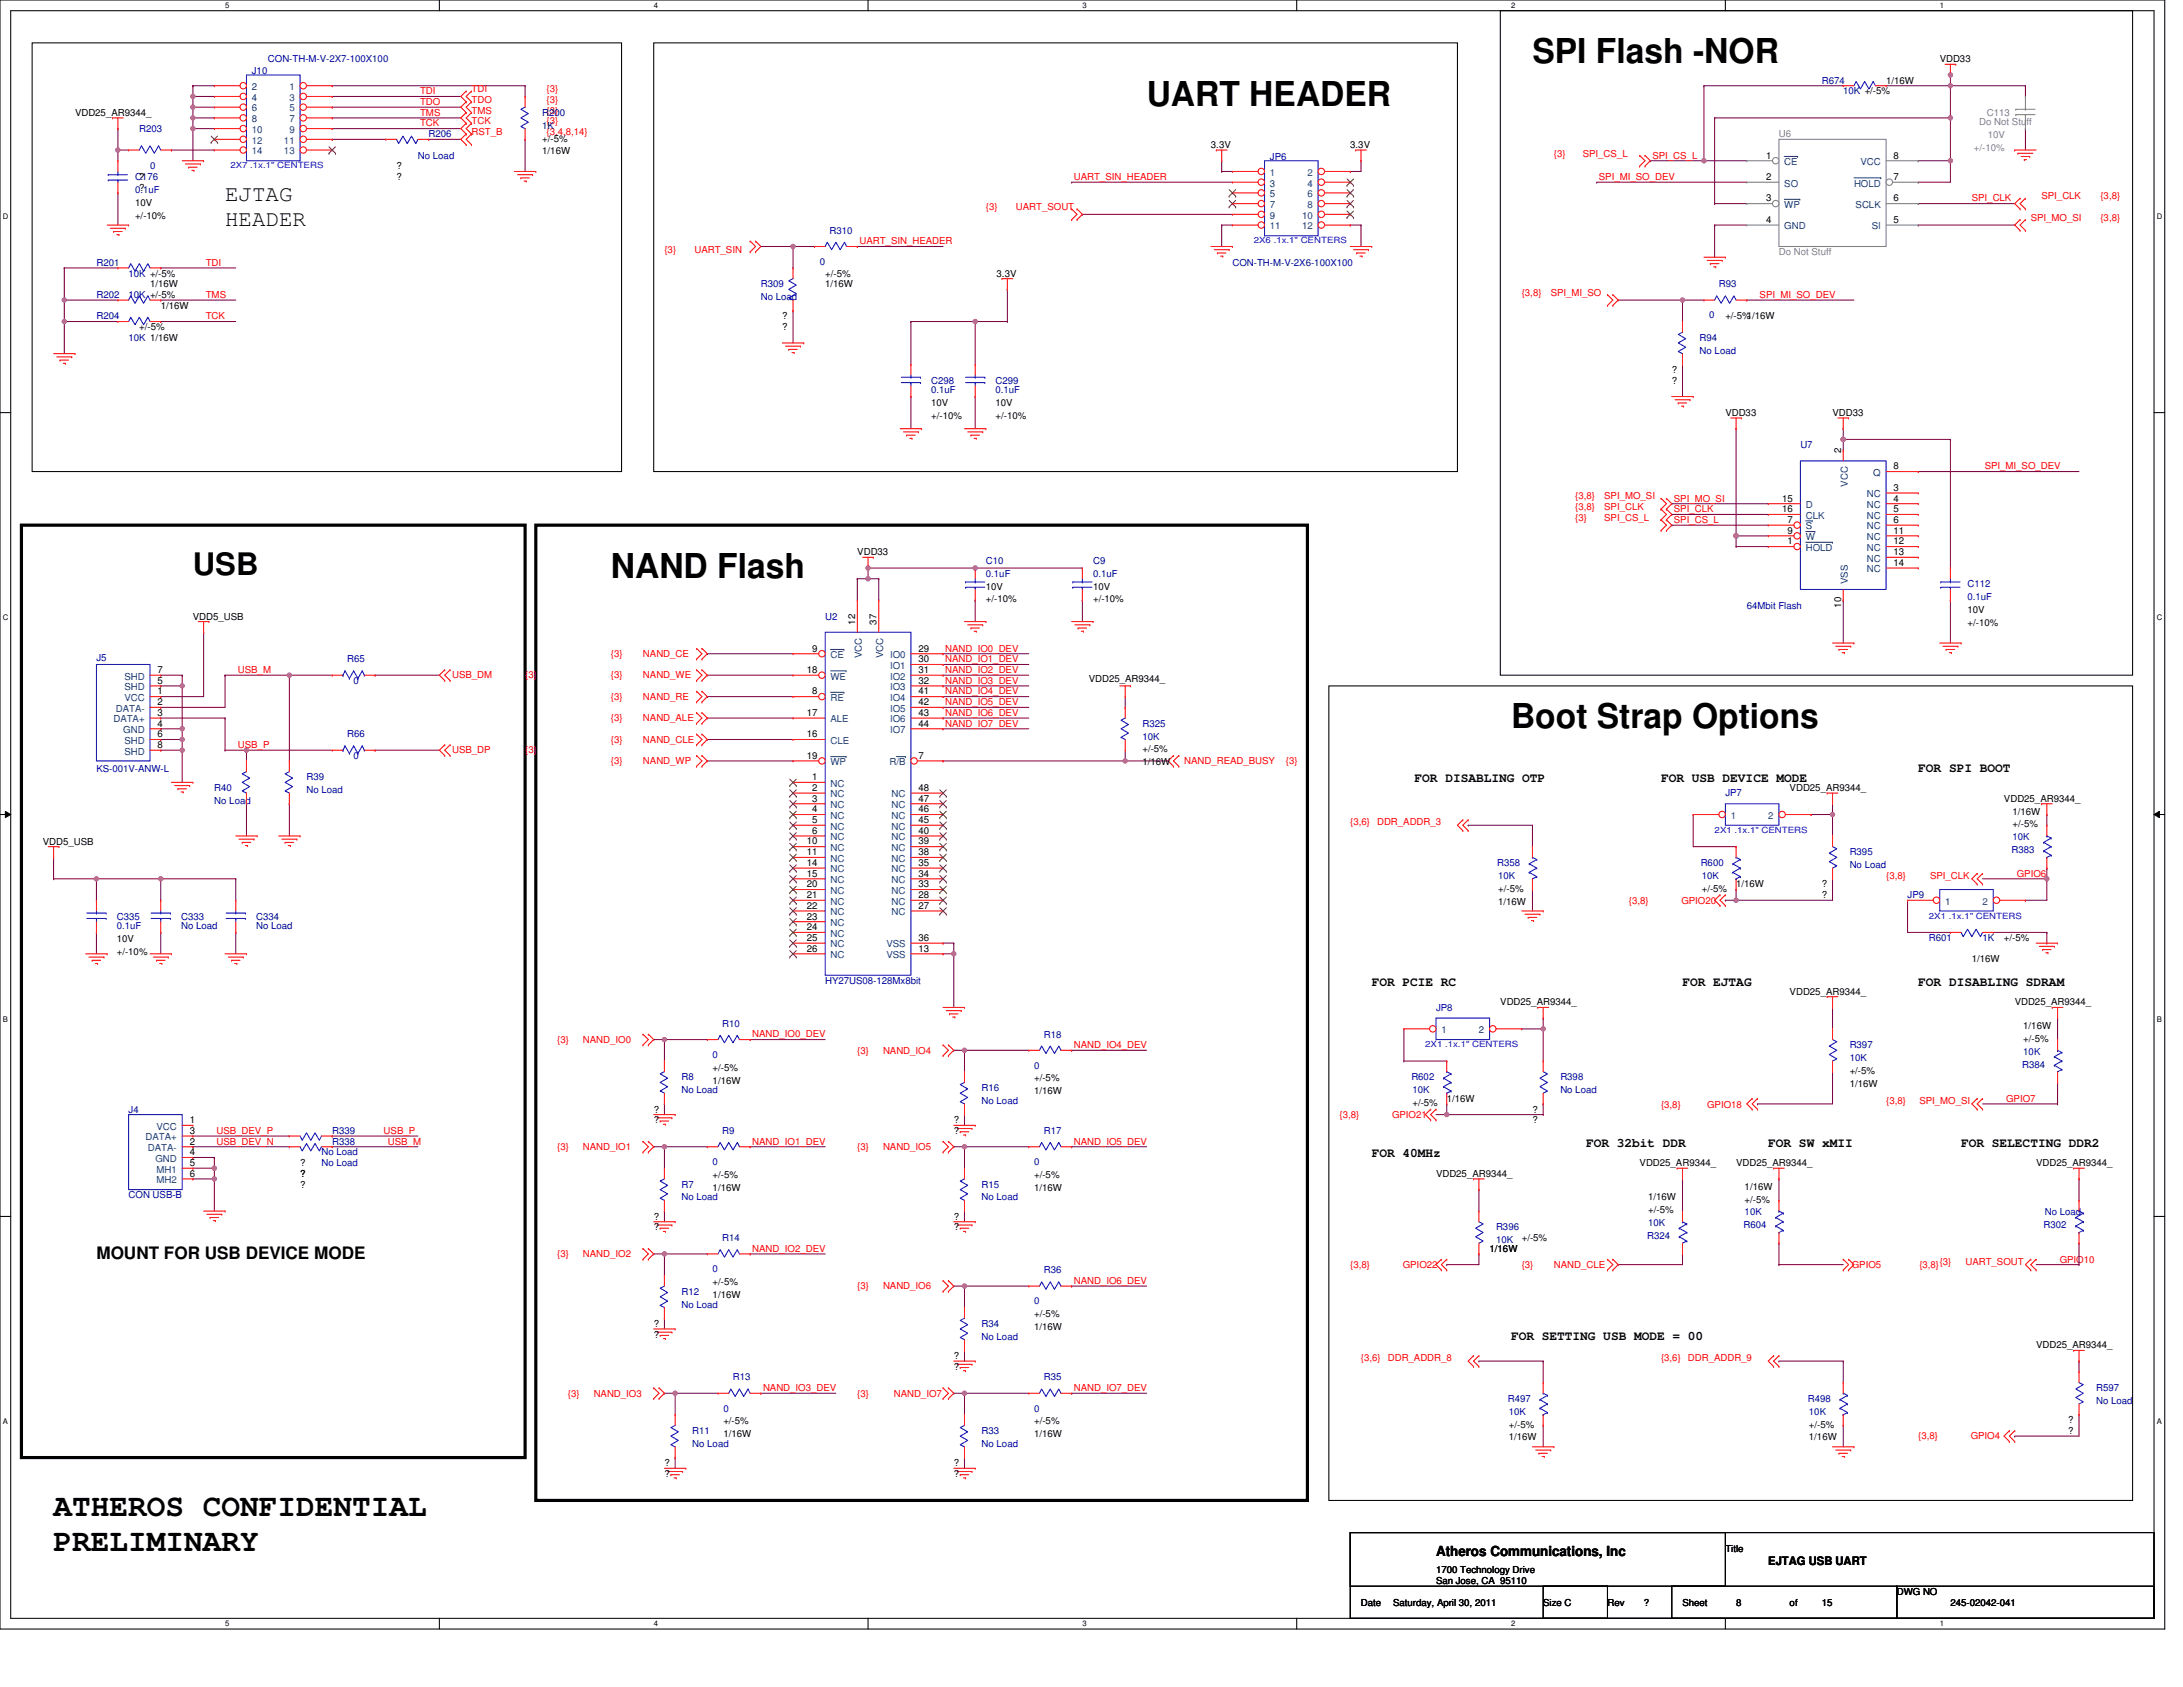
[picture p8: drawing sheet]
<svg xmlns="http://www.w3.org/2000/svg" width="279mm" height="216mm" viewBox="0 0 279 216" stroke-linecap="round" stroke-linejoin="round" font-family="sans-serif">
<defs><g id="words">
<g font-size="4.4">
<text x="196.1" y="8.1">SPI Flash -NOR</text>
<text x="146.8" y="13.6">UART HEADER</text>
<text x="78.2" y="73.9">NAND Flash</text>
<text x="193.4" y="93.1">Boot Strap Options</text>
</g>
<g font-size="4">
<text x="24.7" y="73.6">USB</text>
<text x="6.9" y="194">ATHEROS CONFIDENTIAL</text>
<text x="6.9" y="198.5">PRELIMINARY</text>
</g>
<g font-size="2.9">
<text x="28.8" y="25.7">EJTAG</text>
<text x="28.8" y="29">HEADER</text>
</g>
<text font-size="2.2" x="12.3" y="161.1">MOUNT FOR USB DEVICE MODE</text>
<text font-size="1.8" x="183.8" y="199.1">Atheros Communications, Inc</text>
<g font-size="1.6">
<text x="181.1" y="100.1">FOR DISABLING OTP</text>
<text x="212.6" y="100.1">FOR USB DEVICE MODE</text>
<text x="245.5" y="98.8">FOR SPI BOOT</text>
<text x="175.6" y="126.2">FOR PCIE RC</text>
<text x="215.3" y="126.2">FOR EJTAG</text>
<text x="245.5" y="126.2">FOR DISABLING SDRAM</text>
<text x="175.6" y="148.1">FOR 40MHz</text>
<text x="203" y="146.8">FOR 32bit DDR</text>
<text x="226.3" y="146.8">FOR SW xMII</text>
<text x="251" y="146.8">FOR SELECTING DDR2</text>
<text x="193.4" y="171.4">FOR SETTING USB MODE = 00</text>
</g>
<text font-size="1.5" x="226.3" y="200.3">EJTAG USB UART</text>
<g font-size="1.2" fill="#000080">
<text x="32.2" y="9.5">J10</text>
<text x="34.3" y="8">CON-TH-M-V-2X7-100X100</text>
<text x="233.2" y="10.7">R674</text>
<text x="17.8" y="16.9">R203</text>
<text x="54.9" y="17.6">R206</text>
<text x="69.4" y="14.8">R200</text>
<text x="69.4" y="16.5">1K</text>
<text x="235.9" y="12.1">10K +/-5%</text>
<text x="17.3" y="23.1">C176</text>
<text x="19.2" y="21.7">0</text>
<text x="53.5" y="20.3">No Load</text>
<text x="162.5" y="20.4">JP6</text>
<text x="17.3" y="24.7">0.1uF</text>
<text x="106.2" y="29.9">R310</text>
<text x="12.3" y="34">R201</text>
<text x="16.5" y="35.4">10K +/-5%</text>
<text x="104.9" y="33.9">0</text>
<text x="157.7" y="34">CON-TH-M-V-2X6-100X100</text>
<text x="12.3" y="40.9">R204</text>
<text x="12.3" y="38.1">R202</text>
<text x="16.5" y="38.1">10K +/-5%</text>
<text x="97.4" y="36.8">R309</text>
<text x="97.4" y="38.4">No Load</text>
<text x="218.8" y="40.7">0</text>
<text x="220" y="36.8">R93</text>
<text x="16.5" y="43.6">10K 1/16W</text>
<text x="217.5" y="43.6">R94</text>
<text x="217.5" y="45.3">No Load</text>
<text x="119.2" y="49.1">C298</text>
<text x="119.2" y="50.3">0.1uF</text>
<text x="127.4" y="49.1">C299</text>
<text x="127.4" y="50.3">0.1uF</text>
<text x="230.4" y="57.3">U7</text>
<text x="126.2" y="72.2">C10</text>
<text x="126.2" y="73.8">0.1uF</text>
<text x="139.9" y="72.2">C9</text>
<text x="139.9" y="73.8">0.1uF</text>
<text x="223.6" y="77.9">64Mbit Flash</text>
<text x="251.8" y="75.2">C112</text>
<text x="251.8" y="76.8">0.1uF</text>
<text x="105.6" y="79.3">U2</text>
<text x="12.3" y="84.6">J5</text>
<text x="44.4" y="84.8">R65</text>
<text x="45.3" y="87.5">0</text>
<text x="44.4" y="94.4">R66</text>
<text x="146.2" y="93">R325</text>
<text x="146.2" y="94.6">10K</text>
<text x="12.3" y="98.8">KS-001V-ANW-L</text>
<text x="27.4" y="101.2">R40</text>
<text x="39.2" y="99.9">R39</text>
<text x="39.2" y="101.5">No Load</text>
<text x="45.3" y="97.1">0</text>
<text x="220.8" y="101.9">JP7</text>
<text x="27.4" y="102.9">No Load</text>
<text x="257.6" y="107.5">10K</text>
<text x="191.6" y="110.8">R358</text>
<text x="191.8" y="112.5">10K</text>
<text x="217.7" y="110.8">R600</text>
<text x="217.8" y="112.5">10K</text>
<text x="236.7" y="109.5">R395</text>
<text x="236.7" y="111.1">No Load</text>
<text x="257.4" y="109.2">R383</text>
<text x="14.9" y="117.7">C335</text>
<text x="14.9" y="118.9">0.1uF</text>
<text x="23.2" y="117.7">C333</text>
<text x="23.2" y="118.9">No Load</text>
<text x="32.8" y="117.7">C334</text>
<text x="32.8" y="118.9">No Load</text>
<text x="244.1" y="114.9">JP9</text>
<text x="105.6" y="125.9">HY27US08-128Mx8bit</text>
<text x="246.9" y="120.4">R601</text>
<text x="253.7" y="120.4">1K</text>
<text x="92.4" y="131.4">R10</text>
<text x="183.8" y="129.3">JP8</text>
<text x="91.2" y="135.4">0</text>
<text x="132.4" y="136.8">0</text>
<text x="133.6" y="132.8">R18</text>
<text x="236.7" y="134.1">R397</text>
<text x="236.7" y="135.8">10K</text>
<text x="258.8" y="136.6">R384</text>
<text x="259" y="135">10K</text>
<text x="16.5" y="142.4">J4</text>
<text x="87.2" y="138.3">R8</text>
<text x="87.2" y="139.9">No Load</text>
<text x="125.6" y="139.6">R16</text>
<text x="125.6" y="141.3">No Load</text>
<text x="180.6" y="138.3">R602</text>
<text x="180.8" y="139.9">10K</text>
<text x="199.7" y="138.3">R398</text>
<text x="199.7" y="139.9">No Load</text>
<text x="41.1" y="149.2">No Load</text>
<text x="41.1" y="147.9">No Load</text>
<text x="42.5" y="146.5">R338</text>
<text x="42.5" y="145.1">R339</text>
<text x="91.2" y="149.1">0</text>
<text x="92.4" y="145.1">R9</text>
<text x="132.4" y="149.1">0</text>
<text x="133.6" y="145.1">R17</text>
<text x="16.5" y="153.4">CON USB-B</text>
<text x="87.2" y="152">R7</text>
<text x="87.2" y="153.6">No Load</text>
<text x="125.6" y="152">R15</text>
<text x="125.6" y="153.6">No Load</text>
<text x="223.3" y="155.5">10K</text>
<text x="261.7" y="155.5">No Load</text>
<text x="92.4" y="158.8">R14</text>
<text x="191.5" y="157.5">R396</text>
<text x="191.5" y="159.1">10K</text>
<text x="210.8" y="158.6">R324</text>
<text x="211" y="156.9">10K</text>
<text x="223.2" y="157.2">R604</text>
<text x="261.6" y="157.2">R302</text>
<text x="87.2" y="165.7">R12</text>
<text x="87.2" y="167.3">No Load</text>
<text x="91.2" y="162.8">0</text>
<text x="132.4" y="166.9">0</text>
<text x="133.6" y="163">R36</text>
<text x="125.6" y="169.8">R34</text>
<text x="125.6" y="171.5">No Load</text>
<text x="93.8" y="176.7">R13</text>
<text x="133.6" y="176.7">R35</text>
<text x="193" y="179.4">R497</text>
<text x="231.4" y="179.4">R498</text>
<text x="268.3" y="178">R597</text>
<text x="268.3" y="179.7">No Load</text>
<text x="88.6" y="183.5">R11</text>
<text x="88.6" y="185.2">No Load</text>
<text x="92.6" y="180.6">0</text>
<text x="125.6" y="183.5">R33</text>
<text x="125.6" y="185.2">No Load</text>
<text x="132.4" y="180.6">0</text>
<text x="193.1" y="181.1">10K</text>
<text x="231.5" y="181.1">10K</text>
</g>
<g font-size="1.2" fill="#004080">
<text x="32.2" y="11.5">2</text>
<text x="37" y="11.5">1</text>
<text x="32.2" y="12.9">4</text>
<text x="32.2" y="14.3">6</text>
<text x="32.2" y="15.6">8</text>
<text x="32.2" y="17">10</text>
<text x="37" y="12.9">3</text>
<text x="37" y="14.3">5</text>
<text x="37" y="15.6">7</text>
<text x="37" y="17">9</text>
<text x="32.2" y="18.4">12</text>
<text x="32.2" y="19.8">14</text>
<text x="36.3" y="18.4">11</text>
<text x="36.3" y="19.8">13</text>
<text x="162.5" y="22.5">1</text>
<text x="162.5" y="23.9">3</text>
<text x="167.3" y="22.5">2</text>
<text x="167.3" y="23.9">4</text>
<text x="228.4" y="21.1">CE</text>
<text x="228.4" y="23.9">SO</text>
<text x="237.3" y="23.9">HOLD</text>
<text x="238.1" y="21.1">VCC</text>
<text x="162.5" y="25.2">5</text>
<text x="162.5" y="26.6">7</text>
<text x="162.5" y="28">9</text>
<text x="162.5" y="29.4">11</text>
<text x="166.6" y="28">10</text>
<text x="166.6" y="29.4">12</text>
<text x="167.3" y="25.2">6</text>
<text x="167.3" y="26.6">8</text>
<text x="228.4" y="26.6">WP</text>
<text x="228.4" y="29.4">GND</text>
<text x="237.5" y="26.6">SCLK</text>
<text x="239.6" y="29.4">SI</text>
<text x="231.1" y="65">D</text>
<text x="236.5" y="62.3" transform="rotate(-90 236.5 62.3)">VCC</text>
<text x="238.9" y="63.6">NC</text>
<text x="238.9" y="65">NC</text>
<text x="239.8" y="60.9">Q</text>
<text x="231.1" y="70.5">HOLD</text>
<text x="231.1" y="67.8">S</text>
<text x="231.1" y="69.1">W</text>
<text x="231.1" y="66.4">CLK</text>
<text x="238.9" y="66.4">NC</text>
<text x="238.9" y="67.8">NC</text>
<text x="238.9" y="69.1">NC</text>
<text x="238.9" y="70.5">NC</text>
<text x="238.9" y="71.9">NC</text>
<text x="236.5" y="74.8" transform="rotate(-90 236.5 74.8)">VSS</text>
<text x="238.9" y="73.2">NC</text>
<text x="15.9" y="89.7">VCC</text>
<text x="15.9" y="88.3">SHD</text>
<text x="15.9" y="87">SHD</text>
<text x="106.3" y="84.2">CE</text>
<text x="106.3" y="87">WE</text>
<text x="106.3" y="89.7">RE</text>
<text x="110.3" y="84.2" transform="rotate(-90 110.3 84.2)">VCC</text>
<text x="113" y="84.2" transform="rotate(-90 113 84.2)">VCC</text>
<text x="113.9" y="84.2">IO0</text>
<text x="113.9" y="85.6">IO1</text>
<text x="113.9" y="87">IO2</text>
<text x="113.9" y="88.3">IO3</text>
<text x="113.9" y="89.7">IO4</text>
<text x="14.5" y="92.4">DATA+</text>
<text x="14.8" y="91.1">DATA-</text>
<text x="15.8" y="93.8">GND</text>
<text x="15.9" y="95.2">SHD</text>
<text x="106.3" y="92.4">ALE</text>
<text x="106.3" y="95.2">CLE</text>
<text x="113.9" y="91.1">IO5</text>
<text x="113.9" y="92.4">IO6</text>
<text x="113.9" y="93.8">IO7</text>
<text x="15.9" y="96.6">SHD</text>
<text x="106.3" y="97.9">WP</text>
<text x="106.3" y="100.7">NC</text>
<text x="113.8" y="97.9">R/B</text>
<text x="106.3" y="107.5">NC</text>
<text x="106.3" y="106.2">NC</text>
<text x="106.3" y="104.8">NC</text>
<text x="106.3" y="103.4">NC</text>
<text x="106.3" y="102.1">NC</text>
<text x="114.1" y="102.1">NC</text>
<text x="114.1" y="103.4">NC</text>
<text x="114.1" y="104.8">NC</text>
<text x="114.1" y="106.2">NC</text>
<text x="114.1" y="107.5">NC</text>
<text x="221.5" y="104.8">1</text>
<text x="226.3" y="104.8">2</text>
<text x="106.3" y="113">NC</text>
<text x="106.3" y="111.7">NC</text>
<text x="106.3" y="110.3">NC</text>
<text x="106.3" y="108.9">NC</text>
<text x="114.1" y="108.9">NC</text>
<text x="114.1" y="110.3">NC</text>
<text x="114.1" y="111.7">NC</text>
<text x="114.1" y="113">NC</text>
<text x="106.3" y="119.9">NC</text>
<text x="106.3" y="118.5">NC</text>
<text x="106.3" y="117.1">NC</text>
<text x="106.3" y="115.8">NC</text>
<text x="106.3" y="114.4">NC</text>
<text x="114.1" y="114.4">NC</text>
<text x="114.1" y="115.8">NC</text>
<text x="114.1" y="117.1">NC</text>
<text x="248.9" y="115.8">1</text>
<text x="253.7" y="115.8">2</text>
<text x="106.3" y="122.6">NC</text>
<text x="106.3" y="121.3">NC</text>
<text x="113.4" y="121.3">VSS</text>
<text x="113.4" y="122.6">VSS</text>
<text x="184.5" y="132.2">1</text>
<text x="189.3" y="132.2">2</text>
<text x="18.6" y="145.9">DATA+</text>
<text x="18.9" y="147.3">DATA-</text>
<text x="19.9" y="148.7">GND</text>
<text x="20" y="144.6">VCC</text>
<text x="20" y="150.1">MH1</text>
<text x="20" y="151.4">MH2</text>
</g>
<g font-size="1.2" fill="#f00">
<text x="60.4" y="11.8">TDI</text>
<text x="70" y="11.8">{3}</text>
<text x="53.8" y="16.2">TCK</text>
<text x="53.8" y="12.1">TDI</text>
<text x="53.8" y="14.8">TMS</text>
<text x="53.8" y="13.4">TDO</text>
<text x="60.4" y="13.2">TDO</text>
<text x="60.4" y="14.5">TMS</text>
<text x="60.4" y="17.3">RST_B</text>
<text x="60.4" y="15.9">TCK</text>
<text x="70" y="14.5">{3}</text>
<text x="70" y="13.2">{3}</text>
<text x="70" y="15.9">{3}</text>
<text x="70" y="17.3">{3,4,8,14}</text>
<text x="137.4" y="23">UART_SIN_HEADER</text>
<text x="198.9" y="20">{3}</text>
<text x="202.6" y="20">SPI_CS_L</text>
<text x="204.6" y="23">SPI_MI_SO_DEV</text>
<text x="211.5" y="20.3">SPI_CS_L</text>
<text x="126.2" y="26.9">{3}</text>
<text x="130" y="26.9">UART_SOUT</text>
<text x="252.4" y="25.8">SPI_CLK</text>
<text x="259.9" y="28.3">SPI_MO_SI</text>
<text x="261.3" y="25.5">SPI_CLK</text>
<text x="268.8" y="28.3">{3,8}</text>
<text x="268.8" y="25.5">{3,8}</text>
<text x="26.3" y="34">TDI</text>
<text x="85" y="32.4">{3}</text>
<text x="88.9" y="32.4">UART_SIN</text>
<text x="110" y="31.3">UART_SIN_HEADER</text>
<text x="26.3" y="38.1">TMS</text>
<text x="26.3" y="40.9">TCK</text>
<text x="194.8" y="37.9">{3,8}</text>
<text x="198.5" y="37.9">SPI_MI_SO</text>
<text x="225.2" y="38.1">SPI_MI_SO_DEV</text>
<text x="201.6" y="65.3">{3,8}</text>
<text x="201.6" y="63.9">{3,8}</text>
<text x="205.3" y="65.3">SPI_CLK</text>
<text x="205.3" y="63.9">SPI_MO_SI</text>
<text x="214.2" y="65.6">SPI_CLK</text>
<text x="214.2" y="64.2">SPI_MO_SI</text>
<text x="254" y="60.1">SPI_MI_SO_DEV</text>
<text x="201.6" y="66.7">{3}</text>
<text x="205.3" y="66.7">SPI_CS_L</text>
<text x="214.2" y="66.9">SPI_CS_L</text>
<text x="121" y="83.4">NAND_IO0_DEV</text>
<text x="30.4" y="86.1">USB_M</text>
<text x="57.9" y="86.8">USB_DM</text>
<text x="67.2" y="86.8">{3}</text>
<text x="78.2" y="84.1">{3}</text>
<text x="78.2" y="86.8">{3}</text>
<text x="78.2" y="89.6">{3}</text>
<text x="82.3" y="84.1">NAND_CE</text>
<text x="82.3" y="86.8">NAND_WE</text>
<text x="82.3" y="89.6">NAND_RE</text>
<text x="121" y="84.8">NAND_IO1_DEV</text>
<text x="121" y="86.1">NAND_IO2_DEV</text>
<text x="121" y="87.5">NAND_IO3_DEV</text>
<text x="121" y="88.9">NAND_IO4_DEV</text>
<text x="30.4" y="95.7">USB_P</text>
<text x="78.2" y="92.3">{3}</text>
<text x="78.2" y="95.1">{3}</text>
<text x="82.3" y="92.3">NAND_ALE</text>
<text x="82.3" y="95.1">NAND_CLE</text>
<text x="121" y="90.3">NAND_IO5_DEV</text>
<text x="121" y="91.6">NAND_IO6_DEV</text>
<text x="121" y="93">NAND_IO7_DEV</text>
<text x="57.9" y="96.4">USB_DP</text>
<text x="67.2" y="96.4">{3}</text>
<text x="78.2" y="97.8">{3}</text>
<text x="82.3" y="97.8">NAND_WP</text>
<text x="151.6" y="97.8">NAND_READ_BUSY</text>
<text x="164.6" y="97.8">{3}</text>
<text x="172.8" y="105.6">{3,6}</text>
<text x="176.3" y="105.6">DDR_ADDR_3</text>
<text x="241.4" y="112.5">{3,8}</text>
<text x="247" y="112.5">SPI_CLK</text>
<text x="258.1" y="112.2">GPIO6</text>
<text x="208.5" y="115.6">{3,8}</text>
<text x="215.2" y="115.6">GPIO20</text>
<text x="71.3" y="133.5">{3}</text>
<text x="74.6" y="133.5">NAND_IO0</text>
<text x="96.3" y="132.8">NAND_IO0_DEV</text>
<text x="109.7" y="134.8">{3}</text>
<text x="113" y="134.8">NAND_IO4</text>
<text x="137.4" y="134.1">NAND_IO4_DEV</text>
<text x="171.4" y="143.1">{3,8}</text>
<text x="178.2" y="143.1">GPIO21</text>
<text x="212.6" y="141.8">{3,8}</text>
<text x="218.5" y="141.8">GPIO18</text>
<text x="241.4" y="141.3">{3,8}</text>
<text x="245.7" y="141.3">SPI_MO_SI</text>
<text x="256.8" y="141">GPIO7</text>
<text x="27.7" y="145.1">USB_DEV_P</text>
<text x="27.7" y="146.5">USB_DEV_N</text>
<text x="49.1" y="145.1">USB_P</text>
<text x="49.7" y="146.5">USB_M</text>
<text x="71.3" y="147.2">{3}</text>
<text x="74.6" y="147.2">NAND_IO1</text>
<text x="96.3" y="146.5">NAND_IO1_DEV</text>
<text x="109.7" y="147.2">{3}</text>
<text x="113" y="147.2">NAND_IO5</text>
<text x="137.4" y="146.5">NAND_IO5_DEV</text>
<text x="71.3" y="160.9">{3}</text>
<text x="74.6" y="160.9">NAND_IO2</text>
<text x="96.3" y="160.2">NAND_IO2_DEV</text>
<text x="248.3" y="161.9">{3}</text>
<text x="251.5" y="161.9">UART_SOUT</text>
<text x="263.6" y="161.6">GPIO10</text>
<text x="109.7" y="165">{3}</text>
<text x="113" y="165">NAND_IO6</text>
<text x="137.4" y="164.3">NAND_IO6_DEV</text>
<text x="172.8" y="162.3">{3,8}</text>
<text x="179.5" y="162.3">GPIO22</text>
<text x="194.8" y="162.3">{3}</text>
<text x="198.9" y="162.3">NAND_CLE</text>
<text x="237" y="162.3">GPIO5</text>
<text x="245.7" y="162.3">{3,8}</text>
<text x="72.7" y="178.7">{3}</text>
<text x="76" y="178.7">NAND_IO3</text>
<text x="97.7" y="178">NAND_IO3_DEV</text>
<text x="109.7" y="178.7">{3}</text>
<text x="114.4" y="178.7">NAND_IO7</text>
<text x="137.4" y="178">NAND_IO7_DEV</text>
<text x="174.2" y="174.2">{3,6}</text>
<text x="177.6" y="174.2">DDR_ADDR_8</text>
<text x="212.6" y="174.2">{3,6}</text>
<text x="216" y="174.2">DDR_ADDR_9</text>
<text x="245.5" y="184.2">{3,8}</text>
<text x="252.2" y="184.2">GPIO4</text>
</g>
<g font-size="1.2">
<text x="241.4" y="10.7">1/16W</text>
<text x="248.3" y="8">VDD33</text>
<text x="9.6" y="14.8">VDD25_AR9344_</text>
<text x="17.8" y="23.1">?</text>
<text x="50.7" y="23.1">?</text>
<text x="50.7" y="21.7">?</text>
<text x="69.4" y="18.1">+/-5%</text>
<text x="69.4" y="19.8">1/16W</text>
<text x="155" y="18.9">3.3V</text>
<text x="172.8" y="18.9">3.3V</text>
<text x="226" y="20.3">1</text>
<text x="226" y="23">2</text>
<text x="242.4" y="20.3">8</text>
<text x="242.4" y="23">7</text>
<text x="17.3" y="26.3">10V</text>
<text x="17.3" y="28">+/-10%</text>
<text x="17.8" y="24.4">?</text>
<text x="226" y="25.8">3</text>
<text x="226" y="28.5">4</text>
<text x="242.4" y="25.8">6</text>
<text x="242.4" y="28.5">5</text>
<text x="105.6" y="35.4">+/-5%</text>
<text x="127.6" y="35.4">3.3V</text>
<text x="19.2" y="36.8">1/16W</text>
<text x="20.6" y="39.5">1/16W</text>
<text x="100.1" y="40.9">?</text>
<text x="105.6" y="36.8">1/16W</text>
<text x="220.8" y="40.9">+/-5%1/16W</text>
<text x="17.8" y="42.3">+/-5%</text>
<text x="100.1" y="42.3">?</text>
<text x="214" y="47.7">?</text>
<text x="119.2" y="52">10V</text>
<text x="119.2" y="53.6">+/-10%</text>
<text x="127.4" y="52">10V</text>
<text x="127.4" y="53.6">+/-10%</text>
<text x="214" y="49.1">?</text>
<text x="220.8" y="53.2">VDD33</text>
<text x="234.5" y="53.2">VDD33</text>
<text x="235.6" y="58" transform="rotate(-90 235.6 58)">2</text>
<text x="228.1" y="64.2">15</text>
<text x="228.1" y="65.6">16</text>
<text x="242.4" y="62.8">3</text>
<text x="242.4" y="64.2">4</text>
<text x="242.4" y="65.6">5</text>
<text x="242.4" y="60.1">8</text>
<text x="109.7" y="71.1">VDD33</text>
<text x="228.8" y="69.7">1</text>
<text x="228.8" y="66.9">7</text>
<text x="228.8" y="68.3">9</text>
<text x="242.4" y="66.9">6</text>
<text x="242.4" y="68.3">11</text>
<text x="242.4" y="69.7">12</text>
<text x="242.4" y="71">13</text>
<text x="126.2" y="77.1">+/-10%</text>
<text x="126.2" y="75.4">10V</text>
<text x="139.9" y="77.1">+/-10%</text>
<text x="139.9" y="75.4">10V</text>
<text x="235.6" y="77.8" transform="rotate(-90 235.6 77.8)">10</text>
<text x="242.4" y="72.4">14</text>
<text x="24.7" y="79.3">VDD5_USB</text>
<text x="104" y="83.4">9</text>
<text x="109.4" y="80" transform="rotate(-90 109.4 80)">12</text>
<text x="112.2" y="80" transform="rotate(-90 112.2 80)">37</text>
<text x="117.5" y="83.4">29</text>
<text x="251.8" y="80.1">+/-10%</text>
<text x="251.8" y="78.5">10V</text>
<text x="20.2" y="88.9">1</text>
<text x="20.2" y="87.5">5</text>
<text x="20.2" y="86.1">7</text>
<text x="103.3" y="86.1">18</text>
<text x="104" y="88.9">8</text>
<text x="117.5" y="84.8">30</text>
<text x="117.5" y="86.1">31</text>
<text x="117.5" y="87.5">32</text>
<text x="117.5" y="88.9">41</text>
<text x="139.4" y="87.2">VDD25_AR9344_</text>
<text x="20.2" y="91.6">3</text>
<text x="20.2" y="90.2">2</text>
<text x="20.2" y="93">4</text>
<text x="20.2" y="94.4">6</text>
<text x="20.2" y="95.7">8</text>
<text x="103.3" y="91.6">17</text>
<text x="103.3" y="94.4">16</text>
<text x="117.5" y="90.2">42</text>
<text x="117.5" y="91.6">43</text>
<text x="117.5" y="93">44</text>
<text x="103.3" y="97.1">19</text>
<text x="104" y="101.2">2</text>
<text x="104" y="99.8">1</text>
<text x="117.5" y="97.1">7</text>
<text x="117.5" y="101.2">48</text>
<text x="146.2" y="97.9">1/16W</text>
<text x="146.2" y="96.3">+/-5%</text>
<text x="229.1" y="101.2">VDD25_AR9344_</text>
<text x="104" y="106.7">6</text>
<text x="104" y="105.3">5</text>
<text x="104" y="104">4</text>
<text x="104" y="102.6">3</text>
<text x="117.5" y="102.6">47</text>
<text x="117.5" y="104">46</text>
<text x="117.5" y="105.3">45</text>
<text x="117.5" y="106.7">40</text>
<text x="256.5" y="102.6">VDD25_AR9344_</text>
<text x="257.6" y="105.9">+/-5%</text>
<text x="257.6" y="104.2">1/16W</text>
<text x="5.5" y="108.1">VDD5_USB</text>
<text x="103.3" y="113.6">20</text>
<text x="103.3" y="112.2">15</text>
<text x="103.3" y="110.8">14</text>
<text x="103.3" y="109.4">11</text>
<text x="103.3" y="108.1">10</text>
<text x="117.5" y="108.1">39</text>
<text x="117.5" y="109.4">38</text>
<text x="117.5" y="110.8">35</text>
<text x="117.5" y="112.2">34</text>
<text x="117.5" y="113.6">33</text>
<text x="222.2" y="113.6">1/16W</text>
<text x="233.2" y="113.6">?</text>
<text x="103.3" y="119">24</text>
<text x="103.3" y="117.7">23</text>
<text x="103.3" y="116.3">22</text>
<text x="103.3" y="114.9">21</text>
<text x="117.5" y="114.9">28</text>
<text x="117.5" y="116.3">27</text>
<text x="191.8" y="114.1">+/-5%</text>
<text x="191.8" y="115.8">1/16W</text>
<text x="217.8" y="114.1">+/-5%</text>
<text x="233.2" y="114.9">?</text>
<text x="14.9" y="120.6">10V</text>
<text x="14.9" y="122.2">+/-10%</text>
<text x="103.3" y="121.8">26</text>
<text x="103.3" y="120.4">25</text>
<text x="117.5" y="120.4">36</text>
<text x="117.5" y="121.8">13</text>
<text x="252.4" y="123.2">1/16W</text>
<text x="256.5" y="120.4">+/-5%</text>
<text x="192" y="128.7">VDD25_AR9344_</text>
<text x="229.1" y="127.3">VDD25_AR9344_</text>
<text x="257.9" y="128.7">VDD25_AR9344_</text>
<text x="259" y="131.7">1/16W</text>
<text x="91.2" y="137">+/-5%</text>
<text x="236.7" y="137.4">+/-5%</text>
<text x="259" y="133.3">+/-5%</text>
<text x="24.3" y="143.7">1</text>
<text x="83.7" y="143.8">?</text>
<text x="83.7" y="142.4">?</text>
<text x="91.2" y="138.7">1/16W</text>
<text x="122.1" y="143.8">?</text>
<text x="132.4" y="140">1/16W</text>
<text x="132.4" y="138.4">+/-5%</text>
<text x="180.8" y="141.6">+/-5%</text>
<text x="185.2" y="141">1/16W</text>
<text x="196.1" y="143.8">?</text>
<text x="196.1" y="142.4">?</text>
<text x="236.7" y="139.1">1/16W</text>
<text x="24.3" y="145.1">3</text>
<text x="24.3" y="146.5">2</text>
<text x="24.3" y="147.9">4</text>
<text x="24.3" y="149.2">5</text>
<text x="38.4" y="149.2">?</text>
<text x="122.1" y="145.1">?</text>
<text x="209.9" y="149.2">VDD25_AR9344_</text>
<text x="222.2" y="149.2">VDD25_AR9344_</text>
<text x="260.6" y="149.2">VDD25_AR9344_</text>
<text x="24.3" y="150.6">6</text>
<text x="38.4" y="152">?</text>
<text x="38.4" y="150.6">?</text>
<text x="91.2" y="152.4">1/16W</text>
<text x="91.2" y="150.7">+/-5%</text>
<text x="132.4" y="152.4">1/16W</text>
<text x="132.4" y="150.7">+/-5%</text>
<text x="183.8" y="150.6">VDD25_AR9344_</text>
<text x="211" y="155.3">+/-5%</text>
<text x="211" y="153.6">1/16W</text>
<text x="223.3" y="153.9">+/-5%</text>
<text x="223.3" y="152.3">1/16W</text>
<text x="83.7" y="157.5">?</text>
<text x="83.7" y="156.1">?</text>
<text x="122.1" y="157.5">?</text>
<text x="122.1" y="156.1">?</text>
<text x="190.7" y="160.2">1/16W</text>
<text x="194.8" y="158.8">+/-5%</text>
<text x="91.2" y="166.1">1/16W</text>
<text x="91.2" y="164.5">+/-5%</text>
<text x="83.7" y="171.2">?</text>
<text x="83.7" y="169.8">?</text>
<text x="122.1" y="173.9">?</text>
<text x="132.4" y="170.2">1/16W</text>
<text x="132.4" y="168.6">+/-5%</text>
<text x="260.6" y="172.6">VDD25_AR9344_</text>
<text x="122.1" y="175.3">?</text>
<text x="92.6" y="183.9">1/16W</text>
<text x="92.6" y="182.3">+/-5%</text>
<text x="132.4" y="183.9">1/16W</text>
<text x="132.4" y="182.3">+/-5%</text>
<text x="193.1" y="182.7">+/-5%</text>
<text x="193.1" y="184.4">1/16W</text>
<text x="231.5" y="182.7">+/-5%</text>
<text x="231.5" y="184.4">1/16W</text>
<text x="264.7" y="183.5">?</text>
<text x="264.7" y="182.2">?</text>
<text x="85" y="189">?</text>
<text x="85" y="187.6">?</text>
<text x="122.1" y="189">?</text>
<text x="122.1" y="187.6">?</text>
<text x="183.8" y="201.4">1700 Technology Drive</text>
<text x="183.8" y="202.7">San Jose, CA 95110</text>
<text x="220.8" y="198.6">Title</text>
<text x="174.2" y="205.5">Date</text>
<text x="178.3" y="205.5">Saturday, April 30, 2011</text>
<text x="197.5" y="205.5">Size C</text>
<text x="205.7" y="205.5">Rev</text>
<text x="210.4" y="205.5">?</text>
<text x="215.3" y="205.5">Sheet</text>
<text x="222.2" y="205.5">8</text>
<text x="229.1" y="205.5">of</text>
<text x="233.2" y="205.5">15</text>
<text x="242.8" y="204.1">DWG NO</text>
<text x="249.6" y="205.5">245-02042-041</text>
</g>
<g font-size="1.2" fill="#808080">
<text x="227.7" y="17.6">U6</text>
<text x="253.3" y="16.1">Do Not Stuff</text>
<text x="254.3" y="14.8">C113</text>
<text x="254.4" y="17.7">10V</text>
<text x="252.6" y="19.3">+/-10%</text>
<text x="227.7" y="32.7">Do Not Stuff</text>
</g>
<g font-size="1.1" fill="#00f">
<text x="29.5" y="21.6">2X7 .1x.1&quot; CENTERS</text>
<text x="160.5" y="31.2">2X6 .1x.1&quot; CENTERS</text>
<text x="219.5" y="106.6">2X1 .1x.1&quot; CENTERS</text>
<text x="246.9" y="117.6">2X1 .1x.1&quot; CENTERS</text>
<text x="182.4" y="134">2X1 .1x.1&quot; CENTERS</text>
</g>
<g font-size="1">
<text x="28.8" y="1">5</text>
<text x="83.7" y="1">4</text>
<text x="138.5" y="1">3</text>
<text x="193.4" y="1">2</text>
<text x="248.3" y="1">1</text>
<text x=".3" y="28">D</text>
<text x="276" y="28">D</text>
<text x=".3" y="79.4">C</text>
<text x="276" y="79.4">C</text>
<text x=".3" y="130.8">B</text>
<text x="276" y="130.8">B</text>
<text x=".3" y="182.3">A</text>
<text x="276" y="182.3">A</text>
<text x="28.8" y="208.1">5</text>
<text x="83.7" y="208.1">4</text>
<text x="138.5" y="208.1">3</text>
<text x="193.4" y="208.1">2</text>
<text x="248.3" y="208.1">1</text>
</g>
</g></defs>
<path d="M0 0h277.1v208.5h-277.1zM1.4 1.4h274.3v205.7h-274.3z" fill="none" stroke="#000" stroke-width=".13"/>
<g fill="#fff">
<path d="M28.8 .1h.5v1.1h-.5z"/>
<path d="M28.8 207.3h.5v1h-.5z"/>
</g>
<path d="M56.2 0v1.4M56.2 207.1v1.4" fill="none" stroke="#000" stroke-width=".13"/>
<g fill="#fff">
<path d="M83.7 .1h.5v1.1h-.5z"/>
<path d="M83.7 207.3h.5v1h-.5z"/>
</g>
<path d="M111.1 0v1.4M111.1 207.1v1.4" fill="none" stroke="#000" stroke-width=".13"/>
<g fill="#fff">
<path d="M138.5 .1h.6v1.1h-.6z"/>
<path d="M138.5 207.3h.6v1h-.6z"/>
</g>
<path d="M166 0v1.4M166 207.1v1.4" fill="none" stroke="#000" stroke-width=".13"/>
<g fill="#fff">
<path d="M193.4 .1h.5v1.1h-.5z"/>
<path d="M193.4 207.3h.5v1h-.5z"/>
</g>
<path d="M220.8 0v1.4M220.8 207.1v1.4" fill="none" stroke="#000" stroke-width=".13"/>
<g fill="#fff">
<path d="M248.3 .1h.5v1.1h-.5z"/>
<path d="M248.3 207.3h.5v1h-.5z"/>
<path d="M.3 27.1h.8v1.1h-.8z"/>
<path d="M276 27.1h.7v1.1h-.7z"/>
<path d="M.3 78.5h.8v1.1h-.8z"/>
<path d="M276 78.5h.7v1.1h-.7z"/>
</g>
<path d="M0 52.8h1.4M275.7 52.8h1.4" fill="none" stroke="#000" stroke-width=".13"/>
<g fill="#fff">
<path d="M.3 130h.7v1.1h-.7z"/>
<path d="M276 130h.7v1.1h-.7z"/>
</g>
<path d="M0 104.2h1.4M.7 103.8l.7 .4-.7 .4zM275.7 104.2l.7-.4v.8zM275.7 104.2h1.4" fill="none" stroke="#000" stroke-width=".13"/>
<path d="M.7 103.8l.7 .4-.7 .4zM275.7 104.2l.7-.4v.8z" fill="#000"/>
<g fill="#fff">
<path d="M.3 181.4h.7v1.1h-.7z"/>
<path d="M276 181.4h.7v1.1h-.7z"/>
</g>
<path d="M4.1 5.5h75.5v54.9h-75.5zM83.7 5.5h102.8v54.9h-102.8zM192 1.4h80.9v85h-80.9zM170.1 87.8h102.8v104.2h-102.8zM0 155.7h1.4M275.7 155.7h1.4" fill="none" stroke="#000" stroke-width=".13"/>
<path d="M2.7 67.2h64.5v119.3h-64.5zM68.6 67.2h98.7v124.8h-98.7z" fill="none" stroke="#000" stroke-width=".41"/>
<path d="M215.3 38.4h.1M215.3 38.4v2.7" fill="none" stroke="#800040" stroke-width=".13"/>
<circle cx="215.3" cy="38.4" r=".27" fill="#f0f"/>
<circle cx="215.3" cy="38.4" r=".27" fill="none" stroke="#f0f" stroke-width=".13"/>
<g fill="none" stroke="#800040" stroke-width=".13">
<path d="M249.6 15.1h.1M249.6 15.1v5.5M204.4 23.3h.1M204.4 23.3h19.2M215.3 38.4h.1M215.3 38.4h2.8M218.1 20.6h.1M218.1 20.6h5.5M223.6 38.4h.1M223.6 38.4h13.7M245.5 26.1h.1M245.5 28.8h.1"/>
<path d="M245.5 26.1h12.4M245.5 28.8h12.4M215.3 46.6h.1M215.3 46.6v4.1"/>
</g>
<circle cx="249.6" cy="15.1" r=".27" fill="#f0f"/>
<circle cx="249.6" cy="15.1" r=".27" fill="none" stroke="#f0f" stroke-width=".13"/>
<path d="M219.5 15.1h.1M219.5 15.1v11M249.6 11h.1M249.6 11v4.1h-30.1M219.5 26.1h.1M219.5 26.1h4.1" fill="none" stroke="#800040" stroke-width=".13"/>
<circle cx="249.6" cy="11" r=".27" fill="#f0f"/>
<circle cx="249.6" cy="11" r=".27" fill="none" stroke="#f0f" stroke-width=".13"/>
<path d="M245.5 20.6h.1M245.5 23.3h.1M245.5 20.6h4.1M249.6 20.6h.1M249.6 20.6v2.7h-4.1" fill="none" stroke="#800040" stroke-width=".13"/>
<circle cx="249.6" cy="20.6" r=".27" fill="#f0f"/>
<circle cx="249.6" cy="20.6" r=".27" fill="none" stroke="#f0f" stroke-width=".13"/>
<g fill="none" stroke="#800040" stroke-width=".13">
<path d="M15.1 19.2h.1M15.1 19.2h1.4M42.5 11h.1M42.5 11h24.7M54.9 17.8h.1M54.9 17.8h4.1M67.2 17.8h.1M67.2 11h.1M67.2 11v1.3M67.2 17.8v4.1M249.6 11h.1M249.6 11h9.6"/>
<path d="M259.2 16.5h.1M259.2 11h.1M259.2 11v1.3M259.2 16.5v2.7M207.1 38.4h.1M207.1 38.4h8.2M219.5 28.8h.1M219.5 28.8h4.1M219.5 28.8v4.1"/>
</g>
<circle cx="15.1" cy="19.2" r=".27" fill="#f0f"/>
<circle cx="15.1" cy="19.2" r=".27" fill="none" stroke="#f0f" stroke-width=".13"/>
<path d="M21.9 19.2h.1M21.9 19.2h5.5M24.7 16.5h.1M24.7 11h.1M24.7 12.3h.1M24.7 16.5h2.7M24.7 11v1.3M24.7 16.5v4.1M24.7 11h2.7M24.7 12.3h2.7M42.5 16.5h.1M42.5 16.5h16.5" fill="none" stroke="#800040" stroke-width=".13"/>
<circle cx="24.7" cy="16.5" r=".27" fill="#f0f"/>
<circle cx="24.7" cy="16.5" r=".27" fill="none" stroke="#f0f" stroke-width=".13"/>
<path d="M24.7 15.1h.1M24.7 13.7h.1M24.7 15.1h2.7M24.7 13.7h2.7M24.7 13.7v1.4" fill="none" stroke="#800040" stroke-width=".13"/>
<circle cx="24.7" cy="13.7" r=".27" fill="#f0f"/>
<circle cx="24.7" cy="13.7" r=".27" fill="none" stroke="#f0f" stroke-width=".13"/>
<path d="M24.7 12.3h.1M24.7 12.3v1.4" fill="none" stroke="#800040" stroke-width=".13"/>
<circle cx="24.7" cy="12.3" r=".27" fill="#f0f"/>
<circle cx="24.7" cy="12.3" r=".27" fill="none" stroke="#f0f" stroke-width=".13"/>
<path d="M15.1 16.5h.1M15.1 16.5v2.7M24.7 15.1h.1M24.7 15.1v1.4M42.5 12.3h.1M42.5 15.1h.1M42.5 13.7h.1M42.5 12.3h16.5M42.5 15.1h16.5M42.5 13.7h16.5" fill="none" stroke="#800040" stroke-width=".13"/>
<circle cx="24.7" cy="15.1" r=".27" fill="#f0f"/>
<circle cx="24.7" cy="15.1" r=".27" fill="none" stroke="#f0f" stroke-width=".13"/>
<path d="M15.1 19.2h.1M15.1 19.2v1.4M42.5 17.8h.1M42.5 17.8h6.9M8.2 38.4h.1M8.2 38.4v2.7M15.1 24.7h.1M15.1 24.7v4.1" fill="none" stroke="#800040" stroke-width=".13"/>
<circle cx="8.2" cy="38.4" r=".27" fill="#f0f"/>
<circle cx="8.2" cy="38.4" r=".27" fill="none" stroke="#f0f" stroke-width=".13"/>
<path d="M8.2 38.4h.1M8.2 34.3h.1M8.2 38.4h6.9M8.2 34.3h6.9M8.2 34.3v4.1M8.2 41.1h.1M8.2 41.1h6.9M8.2 41.1v4.2" fill="none" stroke="#800040" stroke-width=".13"/>
<circle cx="8.2" cy="41.1" r=".27" fill="#f0f"/>
<circle cx="8.2" cy="41.1" r=".27" fill="none" stroke="#f0f" stroke-width=".13"/>
<path d="M20.6 34.3h.1M20.6 38.4h.1M20.6 34.3h9.6M20.6 38.4h9.6M101.5 31.5h2.7M104.2 31.5h.1M20.6 41.1h.1M20.6 41.1h9.6" fill="none" stroke="#800040" stroke-width=".13"/>
<circle cx="101.5" cy="31.5" r=".27" fill="#f0f"/>
<circle cx="101.5" cy="31.5" r=".27" fill="none" stroke="#f0f" stroke-width=".13"/>
<g fill="none" stroke="#800040" stroke-width=".13">
<path d="M97.4 31.5h4.1M101.5 31.5h.1M101.5 39.8h.1M101.5 31.5v2.8M101.5 39.8v4.1M109.7 31.5h.1M109.7 31.5h11M137.2 23.3h.1M137.2 23.3h20.5M138.5 27.4h.1M138.5 27.4h19.2M156.4 21.9h.1"/>
<path d="M156.4 20.6h.1M156.4 28.8h.1M156.4 21.9h1.3M156.4 20.6v1.3M156.4 28.8v2.7M156.4 28.8h1.3M172.8 21.9h.1M172.8 28.8h.1M172.8 28.8h1.4M174.2 20.6h.1M174.2 28.8h.1M174.2 20.6v1.3h-1.4"/>
<path d="M174.2 28.8v2.7M116.6 50.7h.1M116.6 41.1h.1M116.6 41.1v5.5M116.6 50.7v4.2M116.6 41.1h8.2M124.8 50.7h.1M124.8 41.1h.1M124.8 41.1v5.5M124.8 50.7v4.2"/>
</g>
<circle cx="124.8" cy="41.1" r=".27" fill="#f0f"/>
<circle cx="124.8" cy="41.1" r=".27" fill="none" stroke="#f0f" stroke-width=".13"/>
<g fill="none" stroke="#800040" stroke-width=".13">
<path d="M128.9 37h.1M128.9 37v4.1M124.8 41.1h4.1M128.9 41.1h.1M214 65.8h.1M214 67.2h.1M214 64.5h.1M214 65.8h12.3M214 67.2h12.3M214 64.5h12.3M222.2 68.6h.1M222.2 68.6h4.1"/>
<path d="M235.9 76.8h.1M235.9 76.8v5.5M245.5 60.4h.1M245.5 60.4h20.6M249.6 76.8h.1M249.6 76.8v5.5"/>
</g>
<circle cx="222.2" cy="68.6" r=".27" fill="#f0f"/>
<circle cx="222.2" cy="68.6" r=".27" fill="none" stroke="#f0f" stroke-width=".13"/>
<path d="M222.2 54.9h.1M222.2 54.9v13.7" fill="none" stroke="#800040" stroke-width=".13"/>
<circle cx="222.2" cy="68.6" r=".27" fill="#f0f"/>
<circle cx="222.2" cy="68.6" r=".27" fill="none" stroke="#f0f" stroke-width=".13"/>
<path d="M222.2 70h.1M222.2 68.6h.1M222.2 70h4.1M222.2 68.6v1.4" fill="none" stroke="#800040" stroke-width=".13"/>
<circle cx="222.2" cy="68.6" r=".27" fill="#f0f"/>
<circle cx="222.2" cy="68.6" r=".27" fill="none" stroke="#f0f" stroke-width=".13"/>
<path d="M235.9 56.2h.1M235.9 56.2h13.7M249.6 56.2h.1M249.6 56.2v16.5" fill="none" stroke="#800040" stroke-width=".13"/>
<circle cx="235.9" cy="56.2" r=".27" fill="#f0f"/>
<circle cx="235.9" cy="56.2" r=".27" fill="none" stroke="#f0f" stroke-width=".13"/>
<path d="M235.9 54.9h.1M235.9 54.9v1.3" fill="none" stroke="#800040" stroke-width=".13"/>
<circle cx="235.9" cy="56.2" r=".27" fill="#f0f"/>
<circle cx="235.9" cy="56.2" r=".27" fill="none" stroke="#f0f" stroke-width=".13"/>
<path d="M235.9 56.2h.1M235.9 56.2v1.4" fill="none" stroke="#800040" stroke-width=".13"/>
<circle cx="235.9" cy="56.2" r=".27" fill="#f0f"/>
<circle cx="235.9" cy="56.2" r=".27" fill="none" stroke="#f0f" stroke-width=".13"/>
<path d="M249.6 9.6h.1M249.6 9.6v1.4" fill="none" stroke="#800040" stroke-width=".13"/>
<circle cx="249.6" cy="9.6" r=".27" fill="#f0f"/>
<circle cx="249.6" cy="9.6" r=".27" fill="none" stroke="#f0f" stroke-width=".13"/>
<path d="M20.6 90.5h.1M20.6 90.5h8.2M23.3 93.3h.1M23.3 93.3v1.3" fill="none" stroke="#800040" stroke-width=".13"/>
<circle cx="23.3" cy="93.3" r=".27" fill="#f0f"/>
<circle cx="23.3" cy="93.3" r=".27" fill="none" stroke="#f0f" stroke-width=".13"/>
<path d="M23.3 87.8h.1M23.3 87.8v5.5" fill="none" stroke="#800040" stroke-width=".13"/>
<circle cx="23.3" cy="87.8" r=".27" fill="#f0f"/>
<circle cx="23.3" cy="87.8" r=".27" fill="none" stroke="#f0f" stroke-width=".13"/>
<path d="M23.3 94.6h.1M23.3 94.6v1.4" fill="none" stroke="#800040" stroke-width=".13"/>
<circle cx="23.3" cy="94.6" r=".27" fill="#f0f"/>
<circle cx="23.3" cy="94.6" r=".27" fill="none" stroke="#f0f" stroke-width=".13"/>
<g fill="none" stroke="#800040" stroke-width=".13">
<path d="M20.6 91.9h.1M20.6 86.4h.1M20.6 87.8h.1M20.6 93.3h.1M20.6 94.6h.1M20.6 96h.1M20.6 91.9h8.2M20.6 86.4h2.7M20.6 93.3h2.7M20.6 94.6h2.7M20.6 96h2.7M23.3 86.4h.1"/>
<path d="M23.3 86.4v1.4h-2.7"/>
</g>
<circle cx="23.3" cy="96" r=".27" fill="#f0f"/>
<circle cx="23.3" cy="96" r=".27" fill="none" stroke="#f0f" stroke-width=".13"/>
<g fill="none" stroke="#800040" stroke-width=".13">
<path d="M20.6 89.2h.1M23.3 96h.1M23.3 96v4.1M26.1 80.9h.1M26.1 80.9v8.3h-5.5M28.8 86.4h.1M28.8 91.9h.1M28.8 86.4v4.1M28.8 91.9v4.1M31.5 96h.1M31.5 96h11M37 86.4h.1"/>
<path d="M37 86.4h5.5M48 86.4h.1M48 86.4h8.2M12.3 112.5h.1M12.3 119.3h.1M12.3 112.5v2.7M12.3 119.3v2.8"/>
</g>
<circle cx="31.5" cy="96" r=".27" fill="#f0f"/>
<circle cx="31.5" cy="96" r=".27" fill="none" stroke="#f0f" stroke-width=".13"/>
<path d="M48 96h.1M48 96h8.2M6.9 109.7h.1M6.9 112.5h.1M6.9 109.7v2.8M6.9 112.5h13.7M12.3 112.5h.1" fill="none" stroke="#800040" stroke-width=".13"/>
<circle cx="20.6" cy="112.5" r=".27" fill="#f0f"/>
<circle cx="20.6" cy="112.5" r=".27" fill="none" stroke="#f0f" stroke-width=".13"/>
<circle cx="12.3" cy="112.5" r=".27" fill="#f0f"/>
<circle cx="12.3" cy="112.5" r=".27" fill="none" stroke="#f0f" stroke-width=".13"/>
<g fill="none" stroke="#800040" stroke-width=".13">
<path d="M28.8 96h.1M28.8 96h2.7M31.5 96h.1M31.5 96v1.4M37 86.4h.1M37 86.4v11M20.6 119.3h.1M20.6 112.5h.1M20.6 112.5v2.7M20.6 119.3v2.8M20.6 112.5h9.6M30.2 112.5h.1"/>
<path d="M30.2 119.3h.1M30.2 112.5v2.7M30.2 119.3v2.8M31.5 102.9h.1M31.5 102.9v4.1"/>
</g>
<circle cx="37" cy="86.4" r=".27" fill="#f0f"/>
<circle cx="37" cy="86.4" r=".27" fill="none" stroke="#f0f" stroke-width=".13"/>
<path d="M28.8 86.4h.1M28.8 86.4h8.2M37 102.9h.1M37 102.9v4.1M27.4 148.1h.1M27.4 149.5h.1M27.4 148.1v2.8M42.5 145.4h.1M42.5 146.8h.1M42.5 145.4h11M42.5 146.8h11" fill="none" stroke="#800040" stroke-width=".13"/>
<circle cx="27.4" cy="149.5" r=".27" fill="#f0f"/>
<circle cx="27.4" cy="149.5" r=".27" fill="none" stroke="#f0f" stroke-width=".13"/>
<path d="M24.7 148.1h.1M24.7 149.5h.1M24.7 150.9h.1M24.7 148.1h2.7M24.7 149.5h2.7M24.7 150.9h2.7" fill="none" stroke="#800040" stroke-width=".13"/>
<circle cx="27.4" cy="150.9" r=".27" fill="#f0f"/>
<circle cx="27.4" cy="150.9" r=".27" fill="none" stroke="#f0f" stroke-width=".13"/>
<g fill="none" stroke="#800040" stroke-width=".13">
<path d="M111.1 72.7h.1M111.1 72.7v1.4M120.7 85h.1M120.7 86.4h.1M120.7 87.8h.1M120.7 85h11M120.7 86.4h11M120.7 87.8h11M24.7 145.4h.1M24.7 146.8h.1M24.7 145.4h12.3M24.7 146.8h12.3"/>
<path d="M27.4 150.9h.1M27.4 150.9v4.1"/>
</g>
<circle cx="111.1" cy="74.1" r=".27" fill="#f0f"/>
<circle cx="111.1" cy="74.1" r=".27" fill="none" stroke="#f0f" stroke-width=".13"/>
<path d="M111.1 74.1h.1M111.1 74.1h1.4M144 97.4h.1M144 97.4h5.5M122.1 120.7h.1M122.1 120.7v1.4" fill="none" stroke="#800040" stroke-width=".13"/>
<circle cx="144" cy="97.4" r=".27" fill="#f0f"/>
<circle cx="144" cy="97.4" r=".27" fill="none" stroke="#f0f" stroke-width=".13"/>
<path d="M111.1 72.7h.1M111.1 72.7h13.7M120.7 89.2h.1M120.7 90.5h.1M120.7 91.9h.1M120.7 89.2h11M120.7 90.5h11M120.7 91.9h11" fill="none" stroke="#800040" stroke-width=".13"/>
<circle cx="111.1" cy="72.7" r=".27" fill="#f0f"/>
<circle cx="111.1" cy="72.7" r=".27" fill="none" stroke="#f0f" stroke-width=".13"/>
<g fill="none" stroke="#800040" stroke-width=".13">
<path d="M109.7 74.1h.1M109.7 74.1v2.7M109.7 74.1h1.4M112.5 74.1h.1M112.5 74.1v2.7M124.8 76.8h.1M124.8 76.8v2.8M90.5 83.7h.1M90.5 86.4h.1M90.5 91.9h.1M90.5 89.2h.1M90.5 94.6h.1"/>
<path d="M90.5 97.4h.1M90.5 83.7h11M90.5 86.4h11M90.5 91.9h11M90.5 89.2h11M90.5 94.6h11M90.5 97.4h11M120.7 93.3h.1M120.7 93.3h11M120.7 120.7h.1M120.7 122.1h.1M120.7 120.7h1.4"/>
<path d="M120.7 122.1h1.4M122.1 122.1h.1M122.1 122.1v6.8"/>
</g>
<circle cx="122.1" cy="122.1" r=".27" fill="#f0f"/>
<circle cx="122.1" cy="122.1" r=".27" fill="none" stroke="#f0f" stroke-width=".13"/>
<path d="M120.7 83.7h.1M120.7 83.7h11M85 133h.1M85 133v2.8" fill="none" stroke="#800040" stroke-width=".13"/>
<circle cx="85" cy="133" r=".27" fill="#f0f"/>
<circle cx="85" cy="133" r=".27" fill="none" stroke="#f0f" stroke-width=".13"/>
<path d="M83.7 133h.1M83.7 133h6.8M85 133h.1M96 133h.1M96 133h9.6M85 141.3h.1M85 146.8h.1M85 141.3v1.3M85 146.8v2.7" fill="none" stroke="#800040" stroke-width=".13"/>
<circle cx="85" cy="146.8" r=".27" fill="#f0f"/>
<circle cx="85" cy="146.8" r=".27" fill="none" stroke="#f0f" stroke-width=".13"/>
<path d="M83.7 146.8h.1M83.7 146.8h6.8M85 155h.1M85 146.8h.1M85 155v1.4M96 146.8h.1M96 146.8h9.6M85 160.5h.1M85 160.5v2.7" fill="none" stroke="#800040" stroke-width=".13"/>
<circle cx="85" cy="160.5" r=".27" fill="#f0f"/>
<circle cx="85" cy="160.5" r=".27" fill="none" stroke="#f0f" stroke-width=".13"/>
<g fill="none" stroke="#800040" stroke-width=".13">
<path d="M187.9 105.6h.1M187.9 105.6h8.2M196.1 113.8h.1M196.1 105.6h.1M196.1 105.6v2.8M196.1 113.8v2.8M222.2 115.2h.1M222.2 115.2h12.3M83.7 160.5h.1M83.7 160.5h6.8M85 168.7h.1M85 160.5h.1"/>
<path d="M85 168.7v1.4M96 160.5h.1M96 160.5h9.6"/>
</g>
<circle cx="222.2" cy="115.2" r=".27" fill="#f0f"/>
<circle cx="222.2" cy="115.2" r=".27" fill="none" stroke="#f0f" stroke-width=".13"/>
<path d="M234.5 104.2h.1M234.5 104.2v2.8" fill="none" stroke="#800040" stroke-width=".13"/>
<circle cx="234.5" cy="104.2" r=".27" fill="#f0f"/>
<circle cx="234.5" cy="104.2" r=".27" fill="none" stroke="#f0f" stroke-width=".13"/>
<path d="M234.5 112.5h.1M234.5 112.5v2.7M197.5 131.7h.1M197.5 131.7v4.1" fill="none" stroke="#800040" stroke-width=".13"/>
<circle cx="197.5" cy="131.7" r=".27" fill="#f0f"/>
<circle cx="197.5" cy="131.7" r=".27" fill="none" stroke="#f0f" stroke-width=".13"/>
<g fill="none" stroke="#800040" stroke-width=".13">
<path d="M234.5 128.9h.1M234.5 137.2h.1M234.5 128.9v2.8M234.5 137.2v4.1h-9.6M189.3 152.2h.1M189.3 152.2v2.8M197.5 141.3h.1M197.5 141.3v1.3M215.3 150.9h.1M215.3 150.9v4.1M224.9 141.3h.1M86.4 178.3h.1"/>
<path d="M86.4 178.3v2.8M185.2 161.8h.1M189.3 160.5h.1M189.3 160.5v1.3h-4.1M207.1 161.8h.1M207.1 161.8h8.2"/>
</g>
<circle cx="86.4" cy="178.3" r=".27" fill="#f0f"/>
<circle cx="86.4" cy="178.3" r=".27" fill="none" stroke="#f0f" stroke-width=".13"/>
<path d="M123.4 134.4h.1M123.4 134.4v2.8M85 178.3h.1M85 178.3h6.9M86.4 178.3h.1M97.4 178.3h.1M97.4 178.3h9.6M86.4 186.5h.1M86.4 186.5v1.4" fill="none" stroke="#800040" stroke-width=".13"/>
<circle cx="123.4" cy="134.4" r=".27" fill="#f0f"/>
<circle cx="123.4" cy="134.4" r=".27" fill="none" stroke="#f0f" stroke-width=".13"/>
<path d="M122.1 134.4h.1M122.1 134.4h9.6M123.4 134.4h.1M137.2 134.4h.1M137.2 134.4h9.6M123.4 142.6h.1M123.4 146.8h.1M123.4 142.6v1.4M123.4 146.8v2.7" fill="none" stroke="#800040" stroke-width=".13"/>
<circle cx="123.4" cy="146.8" r=".27" fill="#f0f"/>
<circle cx="123.4" cy="146.8" r=".27" fill="none" stroke="#f0f" stroke-width=".13"/>
<path d="M122.1 146.8h.1M122.1 146.8h9.6M123.4 155h.1M123.4 146.8h.1M123.4 155v1.4M137.2 146.8h.1M137.2 146.8h9.6M123.4 178.3h.1M123.4 178.3v2.8" fill="none" stroke="#800040" stroke-width=".13"/>
<circle cx="123.4" cy="178.3" r=".27" fill="#f0f"/>
<circle cx="123.4" cy="178.3" r=".27" fill="none" stroke="#f0f" stroke-width=".13"/>
<path d="M122.1 178.3h.1M122.1 178.3h9.6M123.4 178.3h.1M123.4 164.6h.1M123.4 164.6v2.7M137.2 178.3h.1M137.2 178.3h9.6M123.4 186.5h.1M123.4 186.5v1.4" fill="none" stroke="#800040" stroke-width=".13"/>
<circle cx="123.4" cy="164.6" r=".27" fill="#f0f"/>
<circle cx="123.4" cy="164.6" r=".27" fill="none" stroke="#f0f" stroke-width=".13"/>
<path d="M253.7 112.5h8.3M262 112.5h.1M122.1 164.6h.1M122.1 164.6h9.6M123.4 172.8h.1M123.4 164.6h.1M123.4 172.8v1.4M137.2 164.6h.1M137.2 164.6h9.6" fill="none" stroke="#800040" stroke-width=".13"/>
<circle cx="262" cy="112.5" r=".27" fill="#f0f"/>
<circle cx="262" cy="112.5" r=".27" fill="none" stroke="#f0f" stroke-width=".13"/>
<g fill="none" stroke="#800040" stroke-width=".13">
<path d="M124.8 72.7h.1M124.8 72.7h13.7M262 104.2h.1M262 111.1h.1M262 104.2v1.4M262 111.1v1.4M263.3 130.3h.1M263.3 138.5h.1M263.3 130.3v2.7M263.3 138.5v2.8M253.7 141.3h9.6M263.3 141.3h.1"/>
<path d="M266.1 150.9h.1M266.1 159.1h.1M266.1 150.9v2.7M266.1 159.1v2.7M260.6 161.8h5.5M266.1 161.8h.1"/>
</g>
<circle cx="124.8" cy="72.7" r=".27" fill="#f0f"/>
<circle cx="124.8" cy="72.7" r=".27" fill="none" stroke="#f0f" stroke-width=".13"/>
<g fill="none" stroke="#800040" stroke-width=".13">
<path d="M138.5 76.8h.1M138.5 76.8v2.8M120.7 97.4h.1M120.7 97.4h23.3M144 90.5h.1M144 97.4h.1M144 89.2v1.3M144 96v1.4M216.7 104.2h.1M216.7 104.2v4.2M220.8 115.2h.1M222.2 113.8h.1"/>
<path d="M222.2 113.8v1.4h-1.4M231.8 104.2h.1M234.5 102.9h.1M234.5 102.9v1.3h-2.7M179.7 135.8h.1M179.7 131.7v4.1M194.8 131.7h2.7M197.5 131.7h.1M197.5 130.3h.1M197.5 130.3v1.4M183.8 142.6h1.4M185.2 141.3h.1"/>
<path d="M185.2 142.6h.1M185.2 141.3v1.3M189.3 174.2h.1M189.3 174.2h8.2M197.5 174.2h.1M197.5 174.2v2.7M227.7 174.2h.1M227.7 174.2h8.2M235.9 174.2h.1M235.9 174.2v2.7M197.5 182.4h.1M197.5 182.4v2.8"/>
<path d="M235.9 182.4h.1M235.9 182.4v2.8"/>
</g>
<circle cx="185.2" cy="142.6" r=".27" fill="#f0f"/>
<circle cx="185.2" cy="142.6" r=".27" fill="none" stroke="#f0f" stroke-width=".13"/>
<g fill="none" stroke="#800040" stroke-width=".13">
<path d="M218.1 11h.1M218.1 11h17.8M218.1 11v9.6M218.1 20.6h.1M216.7 108.4h5.5M222.2 108.4h.1M244.1 115.2h.1M244.1 115.2v4.1h5.5M249.6 119.3h.1M255.1 119.3h6.9M259.2 115.2h.1M262 119.3h.1"/>
<path d="M262 112.5h.1M262 112.5v2.7h-2.8M262 119.3v1.4M179.7 135.8h5.5M185.2 135.8h.1M262 120.7h.1M185.2 142.6h12.3M197.5 142.6h.1M227.7 150.9h.1M227.7 159.1h.1M227.7 150.9v2.7M227.7 159.1v2.7"/>
<path d="M227.7 161.8h.1M227.7 161.8h8.2M266.1 174.2h.1M266.1 174.2v1.4M257.9 183.8h.1M266.1 181.1h.1M266.1 181.1v2.7h-8.2"/>
</g>
<circle cx="218.1" cy="20.6" r=".27" fill="#f0f"/>
<circle cx="218.1" cy="20.6" r=".27" fill="none" stroke="#f0f" stroke-width=".13"/>
<path d="M241.4 11h8.2M249.6 11h.1M211.2 20.6h.1M211.2 20.6h6.9M215.3 160.5h.1M215.3 160.5v1.3" fill="none" stroke="#800040" stroke-width=".13"/>
<g fill="none" stroke="#f00" stroke-width=".13">
<path d="M14.4 15.1h.1M14.4 15.1h1.4M15.1 16.5h.1M15.1 15.1v1.4M59.7 13h.1M59.7 11.7h.1M59.7 14.4h.1M59.7 15.8h.1M59.7 18.5h.1M59.7 17.1h.1M59.7 11.7l-.7 .6 .7 .7M59.7 13l-.7 .7 .7 .7"/>
<path d="M59.7 14.4l-.7 .7 .7 .7M59.7 17.1l-.7 .7 .7 .7M59.7 15.8l-.7 .7 .7 .6M60.4 11.7h.1M60.4 13h.1M60.4 14.4h.1M60.4 15.8h.1M60.4 17.1h.1M60.4 18.5h.1M60.4 11.7l-.7 .6 .7 .7M60.4 13l-.7 .7 .7 .7M60.4 14.4l-.7 .7 .7 .7"/>
<path d="M60.4 17.1l-.7 .7 .7 .7M60.4 15.8l-.7 .7 .7 .6M155.7 19.2h.1M155.7 19.2h1.3M156.4 19.2v1.4M173.5 19.2h.1M173.5 19.2h1.4M174.2 19.2v1.4M209.9 19.9h.1M209.9 19.9l.6 .7-.6 .7M210.5 19.9h.1M210.5 19.9l.7 .7-.7 .7"/>
<path d="M248.9 8.2h1.4M249.6 9.6h.1M249.6 8.2v1.4M250.3 8.2h.1M257.9 19.2h.1M257.9 19.2h2.7M258.3 19.6h.1M258.3 19.6h1.9M13.7 28.8h2.8M14.1 29.2h1.9M14.5 29.6h.1M14.5 29.6h1.1"/>
<path d="M14.9 30h.3M15.2 30h.1M16 29.2h.1M16.5 28.8h.1M23.3 20.6h2.8M23.7 21h1.9M24.1 21.4h.1M24.1 21.4h1.1M24.5 21.8h.3M24.8 21.8h.1M25.6 21h.1M26.1 20.6h.1"/>
<path d="M65.8 21.9h2.8M66.2 22.4h2M66.7 22.8h.1M66.7 22.8h1.1M67.1 23.2h.2M67.3 23.2h.1M68.2 22.4h.1M68.6 21.9h.1M96 30.9h.1M96 32.2h.1M96 30.9l.7 .6-.7 .7M96.7 32.2h.1"/>
<path d="M96.7 30.9h.1M96.7 30.9l.7 .6-.7 .7M128.2 35.7h.1M128.2 35.7h1.4M128.9 37h.1M128.9 35.7v1.3M137.2 26.7h.1M137.2 28.1h.1M137.2 26.7l.6 .7-.6 .7M137.8 28.1h.1M137.8 26.7h.1M137.8 26.7l.7 .7-.7 .7"/>
<path d="M155 31.5h2.7M155.4 32h1.9M155.8 32.4h.1M155.8 32.4h1.1M156.2 32.8h.3M156.4 20.6h.1M156.5 32.8h.1M157.3 32h.1M157.7 31.5h.1M172.8 31.5h2.8M173.2 32h2M173.6 32.4h.1"/>
<path d="M173.6 32.4h1.1M174.1 32.8h.2M174.2 20.6h.1M174.3 32.8h.1M175.2 32h.1M175.6 31.5h.1M205.7 37.7h.1M205.7 39.1h.1M205.7 37.7l.7 .7-.7 .7M206.4 39.1h.1M206.4 37.7h.1M206.4 37.7l.7 .7-.7 .7"/>
<path d="M209.9 21.3h.1M210.5 21.3h.1M218.1 32.9h2.7M218.5 33.3h1.9M218.9 33.7h.1M218.9 33.7h1.1M219.3 34.2h.3M219.6 34.2h.1M220.4 33.3h.1M220.8 32.9h.1M258.5 29.5h.1M258.5 28.1h.1"/>
<path d="M258.5 26.7h.1M258.5 25.4h.1M258.5 28.1l-.6 .7 .6 .7M258.5 25.4l-.6 .7 .6 .6M258.7 20h1.1M259.1 20.4h.1M259.1 20.4h.3M259.2 28.1h.1M259.2 29.5h.1M259.2 25.4h.1M259.2 26.7h.1M259.2 28.1l-.7 .7 .7 .7"/>
<path d="M259.2 25.4l-.7 .7 .7 .6M259.8 20h.1M6.9 45.3h2.7M7.3 45.7h1.9M7.7 46.1h.1M7.7 46.1h1.1M8.1 46.5h.3M8.4 46.5h.1M9.2 45.7h.1M9.6 45.3h.1M100.1 43.9h2.8M100.5 44.3h2"/>
<path d="M101 44.7h.1M101 44.7h1M101.4 45.1h.2M101.6 45.1h.1M102.5 44.3h.1M102.9 43.9h.1M115.2 54.9h2.8M115.6 55.3h1.9M116 55.7h.1M116 55.7h1.1M116.4 56.1h.3M116.7 56.1h.1"/>
<path d="M117.5 55.3h.1M118 54.9h.1M123.4 54.9h2.8M123.9 55.3h1.9M124.3 55.7h.1M124.3 55.7h1.1M124.7 56.1h.3M125 56.1h.1M125.8 55.3h.1M126.2 54.9h.1M214 50.7h2.7M214.4 51.2h1.9"/>
<path d="M214.8 51.6h.1M214.8 51.6h1.1M215.2 52h.3M215.5 52h.1M216.3 51.2h.1M216.7 50.7h.1M221.5 53.5h1.4M222.2 54.9h.1M222.2 53.5v1.4M222.9 53.5h.1M235.2 53.5h1.4M235.9 54.9h.1"/>
<path d="M235.9 53.5v1.4M236.6 53.5h.1M25.4 79.6h1.3M26.1 79.6v1.3M26.7 79.6h.1M110.4 71.3h1.4M111.1 72.7h.1M111.1 71.3v1.4M111.8 71.3h.1M123.4 79.6h2.8M123.9 80h1.9M125.8 80h.1"/>
<path d="M126.2 79.6h.1M137.2 79.6h2.7M137.6 80h1.9M139.5 80h.1M139.9 79.6h.1M212.6 66.5h.1M212.6 67.9h.1M212.6 65.2h.1M212.6 63.8h.1M212.6 66.5l.7 .7-.7 .7M212.6 65.2l.7 .6-.7 .7M212.6 63.8l.7 .7-.7 .7"/>
<path d="M213.3 67.9h.1M213.3 66.5h.1M213.3 65.2h.1M213.3 63.8h.1M213.3 66.5l.7 .7-.7 .7M213.3 65.2l.7 .6-.7 .7M213.3 63.8l.7 .7-.7 .7M26.1 80.9h.1M56.9 85.7h.1M56.9 87.1h.1M56.9 95.3h.1M56.9 96.7h.1"/>
<path d="M56.9 85.7l-.7 .7 .7 .7M56.9 95.3l-.7 .7 .7 .7M57.6 87.1h.1M57.6 85.7h.1M57.6 96.7h.1M57.6 95.3h.1M57.6 85.7l-.7 .7 .7 .7M57.6 95.3l-.7 .7 .7 .7M89.2 84.4h.1M89.2 83h.1M89.2 87.1h.1M89.2 85.7h.1"/>
<path d="M89.2 89.8h.1M89.2 88.5h.1M89.2 92.6h.1M89.2 91.2h.1M89.2 95.3h.1M89.2 94h.1M89.2 98.1h.1M89.2 96.7h.1M89.2 83l.6 .7-.6 .7M89.2 85.7l.6 .7-.6 .7M89.2 88.5l.6 .7-.6 .6M89.2 91.2l.6 .7-.6 .7"/>
<path d="M89.2 94l.6 .6-.6 .7M89.2 96.7l.6 .7-.6 .7M89.8 83h.1M89.8 84.4h.1M89.8 85.7h.1M89.8 87.1h.1M89.8 88.5h.1M89.8 89.8h.1M89.8 91.2h.1M89.8 92.6h.1M89.8 94h.1M89.8 95.3h.1"/>
<path d="M89.8 96.7h.1M89.8 98.1h.1M89.8 83l.7 .7-.7 .7M89.8 85.7l.7 .7-.7 .7M89.8 88.5l.7 .7-.7 .6M89.8 91.2l.7 .7-.7 .7M89.8 94l.7 .6-.7 .7M89.8 96.7l.7 .7-.7 .7M124.3 80.4h.1M124.3 80.4h1.1M124.7 80.8h.3M125 80.8h.1"/>
<path d="M138 80.4h.1M138 80.4h1.1M138.4 80.8h.3M138.7 80.8h.1M143.3 87.8h1.4M144 89.2h.1M144 87.8v1.4M144.7 87.8h.1M150.2 96.7h.1M150.2 98.1h.1M150.2 96.7l-.7 .7 .7 .7M150.9 98.1h.1"/>
<path d="M150.9 96.7h.1M150.9 96.7l-.7 .7 .7 .7M234.5 82.3h2.8M235 82.7h1.9M235.4 83.1h.1M235.4 83.1h1.1M235.8 83.5h.3M236.1 83.5h.1M236.9 82.7h.1M237.3 82.3h.1M248.3 82.3h2.7M248.7 82.7h1.9"/>
<path d="M249.1 83.1h.1M249.1 83.1h1.1M249.5 83.5h.3M249.8 83.5h.1M250.6 82.7h.1M251 82.3h.1M6.2 108.4h1.3M6.9 109.7h.1M6.9 108.4v1.3M7.5 108.4h.1M21.9 100.1h2.8M22.4 100.5h1.9"/>
<path d="M22.8 101h.1M22.8 101h1.1M23.2 101.4h.3M23.5 101.4h.1M24.3 100.5h.1M24.7 100.1h.1M30.2 107h2.7M30.6 107.4h1.9M31 107.8h.1M31 107.8h1.1M31.4 108.2h.3M31.7 108.2h.1"/>
<path d="M32.5 107.4h.1M32.9 107h.1M35.7 107h2.7M36.1 107.4h1.9M36.5 107.8h.1M36.5 107.8h1.1M36.9 108.2h.3M37.2 108.2h.1M38 107.4h.1M38.4 107h.1M187.2 106.3h.1M187.2 104.9h.1"/>
<path d="M187.2 104.9l-.7 .7 .7 .7M187.9 106.3h.1M187.9 104.9h.1M187.9 104.9l-.7 .7 .7 .7M194.8 116.6h2.7M195.2 117h1.9M195.6 117.4h.1M195.6 117.4h1.1M196 117.8h.3M196.3 117.8h.1M197.1 117h.1M197.5 116.6h.1"/>
<path d="M220.1 114.5h.1M220.1 115.9h.1M220.1 114.5l-.6 .7 .6 .7M220.8 114.5h.1M220.8 115.9h.1M220.8 114.5l-.7 .7 .7 .7M222.2 113.8h.1M222.2 108.4h.1M222.2 108.4v1.3M222.2 112.5v1.3M233.9 101.5h.1M233.9 101.5h1.3"/>
<path d="M234.5 102.9h.1M234.5 107h.1M234.5 112.5h.1M234.5 101.5v1.4M234.5 107v1.4M234.5 111.1v1.4M253.1 113.2h.1M253.1 111.8h.1M253.1 111.8l-.7 .7 .7 .7M253.7 113.2h.1M253.7 111.8h.1M253.7 111.8l-.6 .7 .6 .7"/>
<path d="M261.3 102.9h.1M261.3 102.9h1.4M262 104.2h.1M262 102.9v1.3M11 122.1h2.7M11.4 122.5h1.9M11.8 122.9h.1M11.8 122.9h1.1M12.2 123.3h.3M12.5 123.3h.1M13.3 122.5h.1M13.7 122.1h.1"/>
<path d="M19.2 122.1h2.7M19.6 122.5h1.9M20 122.9h.1M20 122.9h1.1M20.4 123.3h.3M20.7 123.3h.1M21.5 122.5h.1M21.9 122.1h.1M28.8 122.1h2.7M29.2 122.5h1.9M29.6 122.9h.1M29.6 122.9h1.1"/>
<path d="M30 123.3h.3M30.3 123.3h.1M31.1 122.5h.1M31.5 122.1h.1M82.3 133.7h.1M82.3 132.4h.1M82.3 132.4l.7 .6-.7 .7M83 132.4h.1M83 133.7h.1M83 132.4l.7 .6-.7 .7M120.7 135.1h.1M120.7 133.7h.1"/>
<path d="M120.7 128.9h2.7M120.7 133.7l.7 .7-.7 .7M121.1 129.3h1.9M121.4 133.7h.1M121.4 135.1h.1M121.4 133.7l.7 .7-.7 .7M121.5 129.8h.1M121.5 129.8h1.1M121.9 130.2h.3M122.2 130.2h.1M123 129.3h.1M123.4 128.9h.1"/>
<path d="M196.8 128.9h.1M196.8 128.9h1.4M197.5 130.3h.1M197.5 128.9v1.4M233.9 127.6h.1M233.9 127.6h1.3M234.5 128.9h.1M234.5 127.6v1.3M260.6 120.7h2.7M261 121.1h1.9M261.4 121.5h.1M261.4 121.5h1.1"/>
<path d="M261.8 121.9h.3M262.1 121.9h.1M262.7 128.9h.1M262.7 128.9h1.3M262.9 121.1h.1M263.3 130.3h.1M263.3 120.7h.1M263.3 128.9v1.4M26.1 155h2.7M26.5 155.4h1.9M26.9 155.8h.1M26.9 155.8h1.1"/>
<path d="M27.3 156.2h.3M27.6 156.2h.1M28.4 155.4h.1M28.8 155h.1M82.3 147.4h.1M82.3 146.1h.1M82.3 159.8h.1M82.3 146.1l.7 .7-.7 .6M82.3 159.8l.7 .7-.7 .7M83 146.1h.1M83 147.4h.1M83 159.8h.1"/>
<path d="M83 146.1l.7 .7-.7 .6M83 159.8l.7 .7-.7 .7M83.7 142.6h2.7M83.7 156.4h2.7M84.1 143.1h1.9M84.1 156.8h1.9M84.5 143.5h.1M84.5 157.2h.1M84.5 143.5h1.1M84.5 157.2h1.1M84.9 143.9h.3M84.9 157.6h.3"/>
<path d="M85.2 143.9h.1M85.2 157.6h.1M86 143.1h.1M86 156.8h.1M86.4 142.6h.1M86.4 156.4h.1M120.7 147.4h.1M120.7 146.1h.1M120.7 146.1l.7 .7-.7 .6M121.4 146.1h.1M121.4 147.4h.1M121.4 146.1l.7 .7-.7 .6"/>
<path d="M122.1 156.4h2.7M122.1 144h2.7M122.5 156.8h1.9M122.5 144.4h1.9M122.9 144.8h.1M122.9 157.2h.1M122.9 157.2h1.1M122.9 144.8h1.1M123.3 157.6h.3M123.3 145.2h.3M123.6 145.2h.1M123.6 157.6h.1"/>
<path d="M124.4 144.4h.1M124.4 156.8h.1M124.8 144h.1M124.8 156.4h.1M183.1 142h.1M183.1 143.3h.1M183.1 142l-.7 .6 .7 .7M183.8 142h.1M183.8 143.3h.1M183.8 142l-.7 .6 .7 .7M188.6 150.9h.1M188.6 150.9h1.4"/>
<path d="M189.3 152.2h.1M189.3 150.9v1.3M214.7 149.5h.1M214.7 149.5h1.3M215.3 150.9h.1M215.3 149.5v1.4M224.3 140.6h.1M224.3 142h.1M224.3 140.6l-.7 .7 .7 .7M224.9 140.6h.1M224.9 142h.1M224.9 140.6l-.6 .7 .6 .7"/>
<path d="M227 149.5h.1M227 149.5h1.4M227.7 150.9h.1M227.7 149.5v1.4M253.1 142h.1M253.1 140.6h.1M253.1 140.6l-.7 .7 .7 .7M253.7 142h.1M253.7 140.6h.1M253.7 140.6l-.6 .7 .6 .7M265.4 149.5h.1M265.4 149.5h1.4"/>
<path d="M266.1 150.9h.1M266.1 149.5v1.4M82.3 161.2h.1M83 161.2h.1M83.7 179h.1M83.7 177.6h.1M83.7 170.1h2.7M83.7 177.6l.7 .7-.7 .7M84.1 170.5h1.9M84.4 177.6h.1M84.4 179h.1M84.4 177.6l.6 .7-.6 .7"/>
<path d="M84.5 170.9h.1M84.5 170.9h1.1M84.9 171.3h.3M85.2 171.3h.1M86 170.5h.1M86.4 170.1h.1M120.7 179h.1M120.7 177.6h.1M120.7 165.3h.1M120.7 163.9h.1M120.7 177.6l.7 .7-.7 .7M120.7 163.9l.7 .7-.7 .7"/>
<path d="M121.4 177.6h.1M121.4 179h.1M121.4 163.9h.1M121.4 165.3h.1M121.4 177.6l.7 .7-.7 .7M121.4 163.9l.7 .7-.7 .7M122.1 174.2h2.7M122.5 174.6h1.9M122.9 175h.1M122.9 175h1.1M123.3 175.4h.3M123.6 175.4h.1"/>
<path d="M124.4 174.6h.1M124.8 174.2h.1M184.5 161.2h.1M184.5 162.5h.1M184.5 161.2l-.7 .6 .7 .7M185.2 161.2h.1M185.2 162.5h.1M185.2 161.2l-.7 .6 .7 .7M188.6 174.9h.1M188.6 173.5h.1M188.6 173.5l-.7 .7 .7 .7M189.3 174.9h.1"/>
<path d="M189.3 173.5h.1M189.3 173.5l-.7 .7 .7 .7M205.7 162.5h.1M205.7 161.2h.1M205.7 161.2l.7 .6-.7 .7M206.4 161.2h.1M206.4 162.5h.1M206.4 161.2l.7 .6-.7 .7M227 174.9h.1M227 173.5h.1M227 173.5l-.7 .7 .7 .7M227.7 174.9h.1"/>
<path d="M227.7 173.5h.1M227.7 173.5l-.7 .7 .7 .7M235.9 161.2h.1M235.9 162.5h.1M235.9 161.2l.7 .6-.7 .7M236.6 161.2h.1M236.6 162.5h.1M236.6 161.2l.7 .6-.7 .7M259.9 162.5h.1M259.9 161.2h.1M259.9 161.2l-.7 .6 .7 .7M260.6 162.5h.1"/>
<path d="M260.6 161.2h.1M260.6 161.2l-.7 .6 .7 .7M265.4 172.8h.1M265.4 172.8h1.4M266.1 174.2h.1M266.1 172.8v1.4M85 187.9h2.8M85.5 188.3h1.9M85.9 188.7h.1M85.9 188.7h1.1M86.3 189.1h.3M86.6 189.1h.1"/>
<path d="M87.4 188.3h.1M87.8 187.9h.1M122.1 187.9h2.7M122.5 188.3h1.9M122.9 188.7h.1M122.9 188.7h1.1M123.3 189.1h.3M123.6 189.1h.1M124.4 188.3h.1M124.8 187.9h.1M196.1 185.2h2.8M196.6 185.6h1.9"/>
<path d="M197 186h.1M197 186h1.1M197.4 186.4h.3M197.7 186.4h.1M198.5 185.6h.1M198.9 185.2h.1M234.5 185.2h2.8M235 185.6h1.9M235.4 186h.1M235.4 186h1.1M235.8 186.4h.3M236.1 186.4h.1"/>
<path d="M236.9 185.6h.1M237.3 185.2h.1M257.2 183.1h.1M257.2 184.5h.1M257.2 183.1l-.7 .7 .7 .7M257.9 183.1h.1M257.9 184.5h.1M257.9 183.1l-.7 .7 .7 .7"/>
</g>
<path d="M172.8 196.1h48v6.9h-48zM172.8 196.1h102.9v11h-102.9zM197.5 203h8.2v4.1h-8.2zM214 203h28.8v4.1h-28.8zM242.8 203h32.9v4.1h-32.9z" fill="none" stroke="#000" stroke-width=".13"/>
<g fill="none" stroke="#00f" stroke-width=".13">
<path d="M221.8 111.6h.1M221.8 110.6h.1M221.8 111.6l.9 .6M221.8 110.6l.9 .5M222.2 112.5h.1M222.2 109.7h.1M222.2 109.7l.5 .3M222.7 112.2h.1M222.7 111.1h.1M222.7 110h.1M222.7 112.2l-.5 .3M222.7 111.1l-.9 .5"/>
<path d="M222.7 110l-.9 .6M234.5 108.4l.6 .2-1 .6 1 .5-1 .6 1 .5-.6 .3M183.8 130.3h6.9v2.7h-6.9z"/>
</g>
<circle cx="183.4" cy="131.7" r=".41" fill="#fff"/>
<g fill="none" stroke="#f00" stroke-width=".13">
<path d="M179.7 131.7h.1M179.7 131.7h3.3"/>
<circle cx="183.4" cy="131.7" r=".41"/>
</g>
<circle cx="191.1" cy="131.7" r=".41" fill="#fff"/>
<g fill="none" stroke="#f00" stroke-width=".13">
<path d="M104.2 31.5h.1M104.2 31.5h1.4M108.4 31.5h1.3M109.7 31.5h.1M31.5 97.4h.1M31.5 97.4v1.4M31.5 102.9h.1M31.5 101.5v1.4M185.2 135.8h.1M185.2 135.8v1.4M185.2 139.9v1.4M191.5 131.7h3.3"/>
<path d="M194.8 131.7h.1M37 146.8h.1M37 146.8h1.4M41.1 146.8h1.4M42.5 146.8h.1M123.4 155h.1M123.4 149.5h.1M123.4 149.5v1.4M123.4 153.6v1.4M185.2 141.3h.1M90.5 160.5h.1M90.5 160.5h1.4"/>
<path d="M94.6 160.5h1.4M96 160.5h.1"/>
<circle cx="191.1" cy="131.7" r=".41"/>
</g>
<g fill="none" stroke="#00f" stroke-width=".13">
<path d="M105.6 31.5l.3-.5 .5 1 .6-1 .5 1 .6-1 .3 .5M31.5 98.8l-.5 .2 1 .6-1 .5 1 .6-1 .5 .5 .3M248.3 113.8h6.8v2.8h-6.8zM184.8 139.1h.1M184.8 138h.1M184.8 139.1l.9 .5M184.8 138l.9 .5M185.2 139.9h.1M185.2 137.2h.1M185.2 137.2l.5 .2M185.7 139.6h.1M185.7 138.5h.1"/>
<path d="M185.7 137.4h.1M185.7 139.6l-.5 .3M185.7 138.5l-.9 .6M185.7 137.4l-.9 .6M38.4 146.8l.3 .5 .5-1 .6 1 .5-1 .6 1 .2-.5M123.4 150.9l-.5 .2 1 .6-1 .5 1 .6-1 .5 .5 .3M91.9 160.5l.3-.6 .5 1 .6-1 .5 1 .6-1 .2 .6"/>
</g>
<circle cx="247.8" cy="115.2" r=".41" fill="#fff"/>
<g fill="none" stroke="#f00" stroke-width=".13">
<path d="M244.1 115.2h.1M244.1 115.2h3.3"/>
<circle cx="247.8" cy="115.2" r=".41"/>
</g>
<circle cx="255.5" cy="115.2" r=".41" fill="#fff"/>
<g fill="none" stroke="#f00" stroke-width=".13">
<path d="M67.2 17.8h.1M67.2 12.3h.1M67.2 12.3v1.4M67.2 16.5v1.3M15.1 24.7h.1M15.1 20.6h.1M15.1 20.6v1.3M15.1 23.3v1.4M101.5 39.8h.1M101.5 34.3h.1M101.5 34.3v1.4M101.5 38.4v1.4"/>
<path d="M218.1 38.4h.1M218.1 38.4h1.4M222.2 38.4h1.4M223.6 38.4h.1M15.1 41.1h.1M15.1 41.1h1.4M19.2 41.1h1.4M20.6 41.1h.1M116.6 46.6h.1M116.6 50.7h.1M116.6 46.6v1.4M116.6 49.4v1.3"/>
<path d="M124.8 46.6h.1M124.8 50.7h.1M124.8 46.6v1.4M124.8 49.4v1.3M124.8 76.8h.1M124.8 72.7h.1M124.8 72.7v1.4M124.8 75.4v1.4M138.5 76.8h.1M138.5 72.7h.1M138.5 72.7v1.4M138.5 75.4v1.4"/>
<path d="M249.6 76.8h.1M249.6 72.7h.1M249.6 72.7v1.4M249.6 75.4v1.4M37 97.4h.1M37 97.4v1.4M42.5 86.4h.1M42.5 86.4h1.4M46.6 86.4h1.4M48 86.4h.1M144 90.5h.1M144 96h.1"/>
<path d="M144 90.5v1.4M144 94.6v1.4M12.3 115.2h.1M12.3 119.3h.1M12.3 115.2v1.4M12.3 118v1.3M37 102.9h.1M37 101.5v1.4M249.6 119.3h.1M249.6 119.3h1.4M253.7 119.3h1.4M255.1 119.3h.1"/>
<path d="M255.9 115.2h3.3M259.2 115.2h.1M262 105.6h.1M262 111.1h.1M262 105.6v1.4M262 109.7v1.4M85 135.8h.1M85 135.8v1.4M85 139.9v1.4M90.5 133h.1M90.5 133h1.4M94.6 133h1.4"/>
<path d="M96 133h.1M131.7 134.4h.1M131.7 134.4h1.3M135.8 134.4h1.4M137.2 134.4h.1M197.5 135.8h.1M197.5 135.8v1.4M197.5 139.9v1.4M234.5 131.7h.1M234.5 137.2h.1M234.5 131.7v1.3M234.5 135.8v1.4"/>
<path d="M37 145.4h.1M37 145.4h1.4M41.1 145.4h1.4M42.5 145.4h.1M85 141.3h.1M131.7 146.8h.1M131.7 146.8h1.3M135.8 146.8h1.4M137.2 146.8h.1M189.3 155h.1M189.3 155v1.4M189.3 159.1v1.4"/>
<path d="M197.5 141.3h.1M227.7 153.6h.1M227.7 159.1h.1M227.7 153.6v1.4M227.7 157.7v1.4M85 168.7h.1M85 163.2h.1M85 163.2v1.4M85 167.3v1.4M91.9 178.3h.1M91.9 178.3h1.4M96 178.3h1.4"/>
<path d="M97.4 178.3h.1M131.7 178.3h.1M131.7 164.6h.1M131.7 178.3h1.3M131.7 164.6h1.3M135.8 178.3h1.4M135.8 164.6h1.4M137.2 178.3h.1M137.2 164.6h.1M189.3 160.5h.1M235.9 176.9h.1M235.9 176.9v1.4"/>
<path d="M86.4 186.5h.1M86.4 181.1h.1M86.4 181.1v1.3M86.4 185.2v1.3M123.4 186.5h.1M123.4 181.1h.1M123.4 181.1v1.3M123.4 185.2v1.3M235.9 182.4h.1M235.9 181.1v1.3"/>
<circle cx="255.5" cy="115.2" r=".41"/>
</g>
<g fill="none" stroke="#00f" stroke-width=".13">
<path d="M67.2 13.7l-.5 .3 .9 .5-.9 .6 .9 .5-.9 .6 .5 .3M13.9 22.4h.1M13.9 23h.1M13.9 22.4h2.4M13.9 23h2.4M15.1 23h.1M15.1 22.4h.1M15.1 21.9v.5M15.1 23v.3M101.5 35.7l-.5 .2 .9 .6-.9 .5 .9 .6-.9 .5 .5 .3M219.5 38.4l.2-.5 .6 .9 .5-.9 .6 .9 .5-.9 .3 .5M16.5 41.1l.2-.5 .6 1 .5-1 .6 1 .5-1 .3 .5"/>
<path d="M115.4 49h2.4M115.4 48.3h2.4M116.6 48.3h.1M116.6 49h.1M116.6 48v.3M116.6 49v.4M117.8 49h.1M117.8 48.3h.1M123.6 49h2.4M123.6 48.3h2.4M124.8 48.3h.1M124.8 49h.1"/>
<path d="M124.8 48v.3M124.8 49v.4M126 49h.1M126 48.3h.1M123.6 74.5h.1M123.6 75.2h.1M123.6 74.5h2.4M123.6 75.2h2.4M124.8 75.2h.1M124.8 74.5h.1M124.8 74.1v.4M124.8 75.2v.2"/>
<path d="M137.3 74.5h.1M137.3 75.2h.1M137.3 74.5h2.5M137.3 75.2h2.5M138.5 75.2h.1M138.5 74.5h.1M138.5 74.1v.4M138.5 75.2v.2M248.4 74.5h.1M248.4 75.2h.1M248.4 74.5h2.5M248.4 75.2h2.5"/>
<path d="M249.6 75.2h.1M249.6 74.5h.1M249.6 74.1v.4M249.6 75.2v.2M37 98.8l-.5 .2 .9 .6-.9 .5 .9 .6-.9 .5 .5 .3M43.9 86.4h.1M44.2 85.9h.1M44.2 85.9l-.3 .5M44.2 85.9l.5 .9M44.7 86.8h.1M45.3 85.9h.1M45.3 85.9l-.6 .9"/>
<path d="M45.3 85.9l.5 .9M45.8 86.8h.1M46.4 85.9h.1M46.4 85.9l-.6 .9M46.4 85.9l.2 .5M46.6 86.4h.1M105.6 80.9h11v43.9h-11zM144 91.9l-.5 .3 .9 .5-.9 .6 .9 .5-.9 .6 .5 .2M11.1 117.5h2.5M11.1 116.9h2.5M12.3 116.9h.1M12.3 117.5h.1"/>
<path d="M12.3 116.6v.3M12.3 117.5v.5M13.6 117.5h.1M13.6 116.9h.1M251 119.3l.3 .6 .5-1 .6 1 .5-1 .6 1 .2-.6M261.6 107.8h.1M261.6 108.9h.1M261.6 107.8l.9 .6M261.6 108.9l.9 .6M262 107h.1M262 109.7h.1M262 107l.5 .3"/>
<path d="M262.5 107.3h.1M262.5 108.4h.1M262.5 109.5h.1M262.5 107.3l-.9 .5M262.5 108.4l-.9 .5M262.5 109.5l-.5 .2M85 137.2l-.5 .2 1 .6-1 .5 1 .6-1 .5 .5 .3M91.9 133l.3-.5 .5 1 .6-1 .5 1 .6-1 .2 .5M133 134.4l.3-.5 .6 .9 .5-.9 .6 .9 .5-.9 .3 .5M197.5 137.2l.6 .2-1 .6 1 .5-1 .6 1 .5-.6 .3M234.5 133l.6 .3-1 .6 1 .5-1 .6 1 .5-.6 .3M38.4 145.4l.3 .5 .5-.9 .6 .9 .5-.9 .6 .9 .2-.5"/>
<path d="M133 146.8l.3-.6 .6 1 .5-1 .6 1 .5-1 .3 .6M189.3 156.4l.5 .2-.9 .6 .9 .5-.9 .6 .9 .5-.5 .3M227.3 155.8h.1M227.3 156.9h.1M227.3 155.8l.9 .6M227.3 156.9l.9 .6M227.7 155h.1M227.7 157.7h.1M227.7 155l.5 .3M228.2 155.3h.1M228.2 156.4h.1M228.2 157.5h.1"/>
<path d="M228.2 155.3l-.9 .5M228.2 156.4l-.9 .5M228.2 157.5l-.5 .2M85 164.6l-.5 .3 1 .5-1 .6 1 .5-1 .6 .5 .2M93.3 178.3l.2-.5 .6 .9 .5-.9 .6 .9 .5-.9 .3 .5M133 178.3l.3-.5 .6 .9 .5-.9 .6 .9 .5-.9 .3 .5M133 164.6l.3-.6 .6 1 .5-1 .6 1 .5-1 .3 .6M235.5 179.1h.1M235.5 179.1l1 .6M235.9 178.3h.1M235.9 178.3l.6 .3M236.5 179.7h.1"/>
<path d="M236.5 178.6h.1M236.5 179.7l-1 .5M236.5 178.6l-1 .5M86.4 182.4l-.5 .3 .9 .5-.9 .6 .9 .5-.9 .6 .5 .3M123.4 182.4l-.5 .3 1 .5-1 .6 1 .5-1 .6 .5 .3M235.5 180.2h.1M235.5 180.2l1 .6M235.9 181.1h.1M236.5 180.8h.1M236.5 180.8l-.6 .3"/>
</g>
<path d="M258 14.7h.1M258 14h.1M258 14.7h2.5M258 14h2.5M259.2 14h.1M259.2 14.7h.1M259.2 12.3h.1M259.2 16.5h.1M259.2 12.3v1.7M259.2 14.7v1.8" fill="none" stroke="#808080" stroke-width=".13"/>
<circle cx="105.2" cy="83.7" r=".41" fill="#fff"/>
<g fill="none" stroke="#f00" stroke-width=".13">
<path d="M101.5 83.7h.1M101.5 83.7h3.3"/>
<circle cx="105.2" cy="83.7" r=".41"/>
</g>
<path d="M106.3 83.1h1.7M108 83.1h.1" fill="none" stroke="#004080" stroke-width=".13"/>
<circle cx="105.2" cy="86.4" r=".41" fill="#fff"/>
<g fill="none" stroke="#f00" stroke-width=".13">
<path d="M101.5 86.4h.1M101.5 86.4h3.3"/>
<circle cx="105.2" cy="86.4" r=".41"/>
</g>
<path d="M106.3 85.9h2M108.3 85.9h.1" fill="none" stroke="#004080" stroke-width=".13"/>
<circle cx="105.2" cy="89.1" r=".41" fill="#fff"/>
<g fill="none" stroke="#f00" stroke-width=".13">
<path d="M101.5 89.2h.1M101.5 91.9h.1M101.5 94.6h.1M101.5 89.2h3.3M101.5 91.9h4.1M101.5 94.6h4.1"/>
<circle cx="105.2" cy="89.1" r=".41"/>
</g>
<path d="M106.3 88.6h1.7M108 88.6h.1" fill="none" stroke="#004080" stroke-width=".13"/>
<circle cx="105.2" cy="97.4" r=".41" fill="#fff"/>
<g fill="none" stroke="#f00" stroke-width=".13">
<path d="M101.5 97.4h.1M101.5 97.4h3.3M116.6 83.7h4.1M116.6 85h4.1M116.6 86.4h4.1M116.6 87.8h4.1M116.6 89.2h4.1M116.6 90.5h4.1M116.6 91.9h4.1M116.6 93.3h4.1M120.7 83.7h.1M120.7 85h.1"/>
<path d="M120.7 86.4h.1M120.7 87.8h.1M120.7 89.2h.1M120.7 90.5h.1M120.7 91.9h.1M120.7 93.3h.1"/>
<circle cx="105.2" cy="97.4" r=".41"/>
</g>
<path d="M106.3 96.8h2M108.3 96.8h.1" fill="none" stroke="#004080" stroke-width=".13"/>
<circle cx="117" cy="97.4" r=".41" fill="#fff"/>
<g fill="none" stroke="#f00" stroke-width=".13">
<path d="M49.4 17.8h.1M49.4 17.8h1.3M53.5 17.8h1.4M54.9 17.8h.1M109.7 76.8h.1M109.7 76.8v4.1M112.5 76.8h.1M112.5 76.8v4.1M117.4 97.4h3.3M120.7 97.4h.1M101.5 119.3h.1M101.5 118h.1"/>
<path d="M101.5 116.6h.1M101.5 115.2h.1M101.5 113.8h.1M101.5 112.5h.1M101.5 111.1h.1M101.5 109.7h.1M101.5 108.4h.1M101.5 107h.1M101.5 105.6h.1M101.5 104.2h.1M101.5 102.9h.1M101.5 101.5h.1"/>
<path d="M101.5 100.1h.1M101.5 101.5h4.1M101.5 102.9h4.1M101.5 104.2h4.1M101.5 105.6h4.1M101.5 107h4.1M101.5 108.4h4.1M101.5 109.7h4.1M101.5 111.1h4.1M101.5 112.5h4.1M101.5 113.8h4.1M101.5 115.2h4.1"/>
<path d="M101.5 116.6h4.1M101.5 119.3h4.1M101.5 118h4.1M101.5 100.1h4.1M116.6 101.5h4.1M116.6 102.9h4.1M116.6 104.2h4.1M116.6 105.6h4.1M116.6 107h4.1M116.6 108.4h4.1M116.6 109.7h4.1M116.6 111.1h4.1"/>
<path d="M116.6 112.5h4.1M116.6 113.8h4.1M116.6 115.2h4.1M116.6 116.6h4.1M120.7 101.5h.1M120.7 102.9h.1M120.7 104.2h.1M120.7 105.6h.1M120.7 107h.1M120.7 108.4h.1M120.7 109.7h.1M120.7 111.1h.1"/>
<path d="M120.7 112.5h.1M120.7 113.8h.1M120.7 115.2h.1M120.7 116.6h.1M101.5 122.1h.1M101.5 120.7h.1M101.5 120.7h4.1M101.5 122.1h4.1M116.6 120.7h4.1M116.6 122.1h4.1M120.7 120.7h.1M120.7 122.1h.1"/>
<path d="M85 155h.1M85 149.5h.1M85 149.5v1.4M85 153.6v1.4"/>
<circle cx="117" cy="97.4" r=".41"/>
</g>
<path d="M114.7 96.8h1.2M115.9 96.8h.1" fill="none" stroke="#004080" stroke-width=".13"/>
<g fill="none" stroke="#804000" stroke-width=".13">
<path d="M101.1 99.7l.8 .8M101.9 99.7l-.8 .8M101.1 119.7h.1M101.1 118.4h.1M101.1 117h.1M101.1 115.6h.1M101.1 114.3h.1M101.1 112.9h.1M101.1 111.5h.1M101.1 110.1h.1M101.1 108.8h.1M101.1 107.4h.1"/>
<path d="M101.1 106h.1M101.1 104.7h.1M101.1 103.3h.1M101.1 101.9h.1M101.1 100.5h.1M101.1 118.9l.8 .8M101.1 117.5l.8 .9M101.1 116.2l.8 .8M101.1 114.8l.8 .8M101.1 113.4l.8 .9M101.1 112.1l.8 .8M101.1 110.7l.8 .8"/>
<path d="M101.1 109.3l.8 .8M101.1 107.9l.8 .9M101.1 106.6l.8 .8M101.1 105.2l.8 .8M101.1 103.8l.8 .9M101.1 102.5l.8 .8M101.1 101.1l.8 .8M101.9 118.9l-.8 .8M101.9 117.5l-.8 .9M101.9 116.2l-.8 .8M101.9 114.8l-.8 .8M101.9 113.4l-.8 .9"/>
<path d="M101.9 112.1l-.8 .8M101.9 110.7l-.8 .8M101.9 109.3l-.8 .8M101.9 107.9l-.8 .9M101.9 106.6l-.8 .8M101.9 105.2l-.8 .8M101.9 103.8l-.8 .9M101.9 102.5l-.8 .8M101.9 101.1l-.8 .8M101.9 119.7h.1M101.9 118.4h.1M101.9 117h.1"/>
<path d="M101.9 115.6h.1M101.9 114.3h.1M101.9 112.9h.1M101.9 111.5h.1M101.9 110.1h.1M101.9 108.8h.1M101.9 107.4h.1M101.9 106h.1M101.9 104.7h.1M101.9 103.3h.1M101.9 101.9h.1M101.9 100.5h.1"/>
<path d="M120.3 101.9h.1M120.3 103.3h.1M120.3 104.7h.1M120.3 106h.1M120.3 107.4h.1M120.3 108.8h.1M120.3 110.1h.1M120.3 111.5h.1M120.3 112.9h.1M120.3 114.3h.1M120.3 115.6h.1M120.3 117h.1"/>
<path d="M120.3 101.1l.8 .8M120.3 102.5l.8 .8M120.3 103.8l.8 .9M120.3 105.2l.8 .8M120.3 106.6l.8 .8M120.3 107.9l.8 .9M120.3 109.3l.8 .8M120.3 110.7l.8 .8M120.3 112.1l.8 .8M120.3 113.4l.8 .9M120.3 114.8l.8 .8M120.3 116.2l.8 .8"/>
<path d="M121.1 101.1l-.8 .8M121.1 102.5l-.8 .8M121.1 103.8l-.8 .9M121.1 105.2l-.8 .8M121.1 106.6l-.8 .8M121.1 107.9l-.8 .9M121.1 109.3l-.8 .8M121.1 110.7l-.8 .8M121.1 112.1l-.8 .8M121.1 113.4l-.8 .9M121.1 114.8l-.8 .8M121.1 116.2l-.8 .8"/>
<path d="M121.1 101.9h.1M121.1 103.3h.1M121.1 104.7h.1M121.1 106h.1M121.1 107.4h.1M121.1 108.8h.1M121.1 110.1h.1M121.1 111.5h.1M121.1 112.9h.1M121.1 114.3h.1M121.1 115.6h.1M121.1 117h.1"/>
<path d="M101.1 122.5h.1M101.1 121.1h.1M101.1 121.7l.8 .8M101.1 120.3l.8 .8M101.9 120.3l-.8 .8M101.9 121.7l-.8 .8M101.9 122.5h.1M101.9 121.1h.1"/>
</g>
<path d="M50.7 17.8l.3 .6 .6-1 .5 1 .6-1 .5 1 .3-.6M85 150.9l-.5 .2 1 .6-1 .5 1 .6-1 .5 .5 .3" fill="none" stroke="#00f" stroke-width=".13"/>
<path d="M227.7 17.8h13.7v13.7h-13.7z" fill="none" stroke="#808080" stroke-width=".13"/>
<circle cx="227.3" cy="20.6" r=".41" fill="#fff"/>
<g fill="none" stroke="#808080" stroke-width=".13">
<path d="M223.6 20.6h.1M223.6 23.3h.1M223.6 20.6h3.3M223.6 23.3h4.1"/>
<circle cx="227.3" cy="20.6" r=".41"/>
</g>
<path d="M228.4 20h1.7M230.1 20h.1" fill="none" stroke="#004080" stroke-width=".13"/>
<circle cx="227.3" cy="26.1" r=".41" fill="#fff"/>
<g fill="none" stroke="#808080" stroke-width=".13">
<path d="M223.6 26.1h.1M223.6 28.8h.1M223.6 26.1h3.3M223.6 28.8h4.1M241.4 20.6h4.1M245.5 20.6h.1"/>
<circle cx="227.3" cy="26.1" r=".41"/>
</g>
<path d="M228.4 25.5h2M230.4 25.5h.1" fill="none" stroke="#004080" stroke-width=".13"/>
<circle cx="241.8" cy="23.3" r=".41" fill="#fff"/>
<g fill="none" stroke="#808080" stroke-width=".13">
<path d="M241.4 26.1h4.1M241.4 28.8h4.1M242.2 23.3h3.3M245.5 23.3h.1M245.5 26.1h.1M245.5 28.8h.1"/>
<circle cx="241.8" cy="23.3" r=".41"/>
</g>
<path d="M237.3 22.8h3.4M240.7 22.8h.1" fill="none" stroke="#004080" stroke-width=".13"/>
<g fill="none" stroke="#00f" stroke-width=".13">
<path d="M17.8 19.2l.3-.5 .6 .9 .5-.9 .5 .9 .6-.9 .3 .5M237.3 11l.3-.6 .5 1 .6-1 .5 1 .6-1 .2 .6M16.5 38.4l.2-.5 .6 .9 .5-.9 .6 .9 .5-.9 .3 .5M161.8 20.6h6.9v9.6h-6.9zM215.3 42.5l-.5 .3 1 .5-1 .6 1 .5-1 .6 .5 .3M43.9 96h.1M44.2 95.5h.1M44.2 95.5l-.3 .5M44.2 95.5l.5 .9M44.7 96.4h.1M45.3 95.5h.1M45.3 95.5l-.6 .9"/>
<path d="M45.3 95.5l.5 .9M45.8 96.4h.1M46.4 95.5h.1M46.4 95.5l-.6 .9M46.4 95.5l.2 .5M46.6 96h.1M19.3 117.5h2.5M19.3 116.9h2.5M20.6 116.9h.1M20.6 117.5h.1M20.6 116.6v.3M20.6 117.5v.5"/>
<path d="M21.8 117.5h.1M21.8 116.9h.1M28.9 117.5h2.5M28.9 116.9h2.5M30.2 116.9h.1M30.2 117.5h.1M30.2 116.6v.3M30.2 117.5v.5M31.4 117.5h.1M31.4 116.9h.1M123.4 138.5l-.5 .3 1 .6-1 .5 1 .5-1 .6 .5 .3M262.9 135.2h.1"/>
<path d="M262.9 136.3h.1M262.9 135.2l1 .6M262.9 136.3l1 .6M263.3 134.4h.1M263.3 137.2h.1M263.3 134.4l.6 .3M263.9 134.7h.1M263.9 135.8h.1M263.9 136.9h.1M263.9 134.7l-1 .5M263.9 135.8l-1 .5M263.9 136.9l-.6 .3"/>
<path d="M16.5 142.6h6.8v9.6h-6.8zM91.9 146.8l.3-.6 .5 1 .6-1 .5 1 .6-1 .2 .6M214.9 157.2h.1M214.9 158.3h.1M214.9 157.2l1 .5M214.9 158.3l1 .5M215.3 156.4h.1M215.3 159.1h.1M215.3 156.4l.6 .2M215.9 156.6h.1M215.9 157.7h.1M215.9 158.8h.1"/>
<path d="M215.9 156.6l-1 .6M215.9 157.7l-1 .6M215.9 158.8l-.6 .3M265.7 155.8h.1M265.7 156.9h.1M265.7 155.8l.9 .6M265.7 156.9l.9 .6M266.1 155h.1M266.1 157.7h.1M266.1 155l.5 .3M266.6 155.3h.1M266.6 156.4h.1"/>
<path d="M266.6 157.5h.1M266.6 155.3l-.9 .5M266.6 156.4l-.9 .5M266.6 157.5l-.5 .2M123.4 168.7l-.5 .3 1 .5-1 .6 1 .5-1 .6 .5 .2M197.1 179.1h.1M197.1 179.1l1 .6M197.5 178.3h.1M197.5 178.3l.6 .3M198.1 179.7h.1M198.1 178.6h.1M198.1 179.7l-1 .5"/>
<path d="M198.1 178.6l-1 .5M266.1 176.9l.5 .3-.9 .6 .9 .5-.9 .6 .9 .5-.5 .3M197.1 180.2h.1M197.1 180.2l1 .6M197.5 181.1h.1M198.1 180.8h.1M198.1 180.8l-.6 .3"/>
</g>
<g fill="none" stroke="#f00" stroke-width=".13">
<path d="M16.5 19.2h.1M16.5 19.2h1.3M20.6 19.2h1.3M21.9 19.2h.1M235.9 11h.1M235.9 11h1.4M240 11h1.4M241.4 11h.1M15.1 38.4h.1M15.1 38.4h1.4M19.2 38.4h1.4M20.6 38.4h.1"/>
<path d="M215.3 46.6h.1M215.3 41.1h.1M215.3 41.1v1.4M215.3 45.3v1.3M42.5 96h.1M42.5 96h1.4M46.6 96h1.4M48 96h.1M20.6 115.2h.1M20.6 119.3h.1M20.6 115.2v1.4M20.6 118v1.3"/>
<path d="M30.2 115.2h.1M30.2 119.3h.1M30.2 115.2v1.4M30.2 118v1.3M123.4 137.2h.1M123.4 137.2v1.3M263.3 133h.1M263.3 138.5h.1M263.3 133v1.4M263.3 137.2v1.3M23.3 146.8h1.4M23.3 144h1.4"/>
<path d="M23.3 145.4h1.4M23.3 148.1h1.4M23.3 149.5h1.4M23.3 150.9h1.4M24.7 144h.1M24.7 145.4h.1M24.7 146.8h.1M24.7 148.1h.1M24.7 149.5h.1M24.7 150.9h.1M90.5 146.8h.1M90.5 146.8h1.4"/>
<path d="M94.6 146.8h1.4M96 146.8h.1M123.4 142.6h.1M123.4 141.3v1.3M215.3 155h.1M215.3 155v1.4M215.3 159.1v1.4M266.1 153.6h.1M266.1 159.1h.1M266.1 153.6v1.4M266.1 157.7v1.4M123.4 172.8h.1"/>
<path d="M123.4 167.3h.1M123.4 167.3v1.4M123.4 171.4v1.4M197.5 176.9h.1M197.5 176.9v1.4M215.3 160.5h.1M266.1 175.6h.1M266.1 175.6v1.3M266.1 179.7v1.4M197.5 182.4h.1M197.5 181.1v1.3M266.1 181.1h.1"/>
</g>
<circle cx="161.4" cy="21.9" r=".41" fill="#fff"/>
<g fill="none" stroke="#f00" stroke-width=".13">
<path d="M157.7 21.9h.1M157.7 21.9h3.3"/>
<circle cx="161.4" cy="21.9" r=".41"/>
</g>
<circle cx="169.1" cy="21.9" r=".41" fill="#fff"/>
<g fill="none" stroke="#f00" stroke-width=".13">
<path d="M169.5 21.9h3.3M172.8 21.9h.1"/>
<circle cx="169.1" cy="21.9" r=".41"/>
</g>
<circle cx="161.4" cy="23.3" r=".41" fill="#fff"/>
<g fill="none" stroke="#f00" stroke-width=".13">
<path d="M157.7 23.3h.1M157.7 23.3h3.3"/>
<circle cx="161.4" cy="23.3" r=".41"/>
</g>
<circle cx="169.1" cy="23.3" r=".41" fill="#fff"/>
<g fill="none" stroke="#f00" stroke-width=".13">
<path d="M169.5 23.3h3.3M172.8 23.3h.1"/>
<circle cx="169.1" cy="23.3" r=".41"/>
</g>
<path d="M172.4 23.7h.1M172.4 22.9l.8 .8M173.2 22.9l-.8 .8M173.2 23.7h.1" fill="none" stroke="#804000" stroke-width=".13"/>
<circle cx="161.4" cy="24.7" r=".41" fill="#fff"/>
<g fill="none" stroke="#f00" stroke-width=".13">
<path d="M157.7 24.7h.1M157.7 24.7h3.3"/>
<circle cx="161.4" cy="24.7" r=".41"/>
</g>
<path d="M157.3 25.1h.1M157.3 24.3l.9 .8M158.1 24.3l-.8 .8M158.2 25.1h.1" fill="none" stroke="#804000" stroke-width=".13"/>
<circle cx="169.1" cy="24.7" r=".41" fill="#fff"/>
<g fill="none" stroke="#f00" stroke-width=".13">
<path d="M169.5 24.7h3.3M172.8 24.7h.1"/>
<circle cx="169.1" cy="24.7" r=".41"/>
</g>
<path d="M172.4 25.1h.1M172.4 24.3l.8 .8M173.2 24.3l-.8 .8M173.2 25.1h.1" fill="none" stroke="#804000" stroke-width=".13"/>
<circle cx="161.4" cy="26.1" r=".41" fill="#fff"/>
<g fill="none" stroke="#f00" stroke-width=".13">
<path d="M157.7 26.1h.1M157.7 26.1h3.3"/>
<circle cx="161.4" cy="26.1" r=".41"/>
</g>
<path d="M157.3 26.5h.1M157.3 25.6l.9 .9M158.1 25.6l-.8 .9M158.2 26.5h.1" fill="none" stroke="#804000" stroke-width=".13"/>
<circle cx="169.1" cy="26.1" r=".41" fill="#fff"/>
<g fill="none" stroke="#f00" stroke-width=".13">
<path d="M169.5 26.1h3.3M172.8 26.1h.1"/>
<circle cx="169.1" cy="26.1" r=".41"/>
</g>
<path d="M172.4 26.5h.1M172.4 25.6l.8 .9M173.2 25.6l-.8 .9M173.2 26.5h.1" fill="none" stroke="#804000" stroke-width=".13"/>
<circle cx="161.4" cy="27.4" r=".41" fill="#fff"/>
<g fill="none" stroke="#f00" stroke-width=".13">
<path d="M157.7 27.4h.1M157.7 27.4h3.3"/>
<circle cx="161.4" cy="27.4" r=".41"/>
</g>
<circle cx="169.1" cy="27.4" r=".41" fill="#fff"/>
<g fill="none" stroke="#f00" stroke-width=".13">
<path d="M169.5 27.4h3.3M172.8 27.4h.1"/>
<circle cx="169.1" cy="27.4" r=".41"/>
</g>
<path d="M172.4 27.9h.1M172.4 27l.8 .9M173.2 27l-.8 .9M173.2 27.9h.1" fill="none" stroke="#804000" stroke-width=".13"/>
<circle cx="161.4" cy="28.8" r=".41" fill="#fff"/>
<g fill="none" stroke="#f00" stroke-width=".13">
<path d="M157.7 28.8h.1M157.7 28.8h3.3"/>
<circle cx="161.4" cy="28.8" r=".41"/>
</g>
<circle cx="169.1" cy="28.8" r=".41" fill="#fff"/>
<g fill="none" stroke="#f00" stroke-width=".13">
<path d="M169.5 28.8h3.3M172.8 28.8h.1"/>
<circle cx="169.1" cy="28.8" r=".41"/>
</g>
<path d="M220.8 102.9h6.9v2.7h-6.9z" fill="none" stroke="#00f" stroke-width=".13"/>
<circle cx="220.4" cy="104.2" r=".41" fill="#fff"/>
<g fill="none" stroke="#f00" stroke-width=".13">
<path d="M216.7 104.2h.1M216.7 104.2h3.3"/>
<circle cx="220.4" cy="104.2" r=".41"/>
</g>
<circle cx="228.1" cy="104.2" r=".41" fill="#fff"/>
<g fill="none" stroke="#f00" stroke-width=".13">
<path d="M228.5 104.2h3.3M231.8 104.2h.1"/>
<circle cx="228.1" cy="104.2" r=".41"/>
</g>
<path d="M31.5 9.6h6.9v11h-6.9z" fill="none" stroke="#00f" stroke-width=".13"/>
<circle cx="38.8" cy="11" r=".41" fill="#fff"/>
<g fill="none" stroke="#f00" stroke-width=".13">
<path d="M39.2 11h3.3M42.5 11h.1"/>
<circle cx="38.8" cy="11" r=".41"/>
</g>
<circle cx="31.1" cy="11" r=".41" fill="#fff"/>
<g fill="none" stroke="#f00" stroke-width=".13">
<path d="M27.4 11h.1M27.4 11h3.3"/>
<circle cx="31.1" cy="11" r=".41"/>
</g>
<circle cx="38.8" cy="12.3" r=".41" fill="#fff"/>
<g fill="none" stroke="#f00" stroke-width=".13">
<path d="M39.2 12.3h3.3M42.5 12.3h.1"/>
<circle cx="38.8" cy="12.3" r=".41"/>
</g>
<circle cx="31.1" cy="12.3" r=".41" fill="#fff"/>
<g fill="none" stroke="#f00" stroke-width=".13">
<path d="M27.4 12.3h.1M27.4 12.3h3.3"/>
<circle cx="31.1" cy="12.3" r=".41"/>
</g>
<circle cx="38.8" cy="13.7" r=".41" fill="#fff"/>
<g fill="none" stroke="#f00" stroke-width=".13">
<path d="M39.2 13.7h3.3M42.5 13.7h.1"/>
<circle cx="38.8" cy="13.7" r=".41"/>
</g>
<circle cx="31.1" cy="13.7" r=".41" fill="#fff"/>
<g fill="none" stroke="#f00" stroke-width=".13">
<path d="M27.4 13.7h.1M27.4 13.7h3.3"/>
<circle cx="31.1" cy="13.7" r=".41"/>
</g>
<circle cx="38.8" cy="15.1" r=".41" fill="#fff"/>
<g fill="none" stroke="#f00" stroke-width=".13">
<path d="M39.2 15.1h3.3M42.5 15.1h.1"/>
<circle cx="38.8" cy="15.1" r=".41"/>
</g>
<circle cx="31.1" cy="15.1" r=".41" fill="#fff"/>
<g fill="none" stroke="#f00" stroke-width=".13">
<path d="M27.4 15.1h.1M27.4 15.1h3.3"/>
<circle cx="31.1" cy="15.1" r=".41"/>
</g>
<circle cx="38.8" cy="16.5" r=".41" fill="#fff"/>
<g fill="none" stroke="#f00" stroke-width=".13">
<path d="M39.2 16.5h3.3M42.5 16.5h.1"/>
<circle cx="38.8" cy="16.5" r=".41"/>
</g>
<circle cx="31.1" cy="16.5" r=".41" fill="#fff"/>
<g fill="none" stroke="#f00" stroke-width=".13">
<path d="M27.4 16.5h.1M27.4 16.5h3.3"/>
<circle cx="31.1" cy="16.5" r=".41"/>
</g>
<circle cx="38.8" cy="17.8" r=".41" fill="#fff"/>
<g fill="none" stroke="#f00" stroke-width=".13">
<path d="M39.2 17.8h3.3M42.5 17.8h.1"/>
<circle cx="38.8" cy="17.8" r=".41"/>
</g>
<circle cx="31.1" cy="17.8" r=".41" fill="#fff"/>
<g fill="none" stroke="#f00" stroke-width=".13">
<path d="M27.4 17.8h.1M27.4 17.8h3.3"/>
<circle cx="31.1" cy="17.8" r=".41"/>
</g>
<path d="M27 18.2h.1M27 17.4l.9 .8M27.8 17.4l-.8 .8M27.9 18.2h.1" fill="none" stroke="#804000" stroke-width=".13"/>
<circle cx="38.8" cy="19.2" r=".41" fill="#fff"/>
<g fill="none" stroke="#f00" stroke-width=".13">
<path d="M39.2 19.2h3.3M42.5 19.2h.1"/>
<circle cx="38.8" cy="19.2" r=".41"/>
</g>
<path d="M42.1 19.6h.1M42.1 18.8l.8 .8M42.9 18.8l-.8 .8M42.9 19.6h.1" fill="none" stroke="#804000" stroke-width=".13"/>
<circle cx="31.1" cy="19.2" r=".41" fill="#fff"/>
<g fill="none" stroke="#f00" stroke-width=".13">
<path d="M27.4 19.2h.1M27.4 19.2h3.3M196.1 113.8h.1M196.1 108.4h.1M196.1 108.4v1.3M196.1 112.5v1.3"/>
<circle cx="31.1" cy="19.2" r=".41"/>
</g>
<g fill="none" stroke="#00f" stroke-width=".13">
<path d="M230.4 59h11v16.4h-11zM195.7 111.6h.1M195.7 110.6h.1M195.7 111.6l1 .6M195.7 110.6l1 .5M196.1 112.5h.1M196.1 109.7h.1M196.1 109.7l.6 .3M196.7 112.2h.1M196.7 111.1h.1M196.7 110h.1M196.7 112.2l-.6 .3"/>
<path d="M196.7 111.1l-1 .5M196.7 110l-1 .6"/>
</g>
<circle cx="230" cy="69.9" r=".41" fill="#fff"/>
<g fill="none" stroke="#f00" stroke-width=".13">
<path d="M235.9 57.6h.1M235.9 57.6v1.4M226.3 70h.1M226.3 70h3.3M241.4 63.1h4.1M241.4 64.5h4.1M241.4 65.8h4.1M241.4 67.2h4.1M245.5 63.1h.1M245.5 64.5h.1M245.5 65.8h.1M245.5 67.2h.1"/>
<circle cx="230" cy="69.9" r=".41"/>
</g>
<path d="M231.1 69.4h3.4M234.5 69.4h.1" fill="none" stroke="#004080" stroke-width=".13"/>
<circle cx="230" cy="67.2" r=".41" fill="#fff"/>
<g fill="none" stroke="#f00" stroke-width=".13">
<path d="M226.3 67.2h.1M226.3 67.2h3.3M241.4 60.4h4.1M245.5 60.4h.1"/>
<circle cx="230" cy="67.2" r=".41"/>
</g>
<path d="M231.1 66.7h.8M231.9 66.7h.1" fill="none" stroke="#004080" stroke-width=".13"/>
<circle cx="230" cy="68.6" r=".41" fill="#fff"/>
<g fill="none" stroke="#f00" stroke-width=".13">
<path d="M15.1 34.3h.1M15.1 34.3h1.4M19.2 34.3h1.4M20.6 34.3h.1M226.3 68.6h.1M226.3 64.5h.1M226.3 65.8h.1M226.3 68.6h3.3M226.3 64.5h4.1M226.3 65.8h4.1M235.9 76.8h.1M235.9 75.4v1.4"/>
<path d="M241.4 68.6h4.1M241.4 70h4.1M241.4 71.3h4.1M241.4 72.7h4.1M245.5 68.6h.1M245.5 70h.1M245.5 71.3h.1M245.5 72.7h.1M19.2 89.2h1.4M19.2 91.9h1.4M19.2 90.5h1.4M19.2 93.3h1.4"/>
<path d="M19.2 87.8h1.4M19.2 94.6h1.4M19.2 96h1.4M19.2 86.4h1.4M20.6 89.2h.1M20.6 91.9h.1M20.6 90.5h.1M20.6 93.3h.1M20.6 87.8h.1M20.6 94.6h.1M20.6 96h.1M20.6 86.4h.1"/>
<circle cx="230" cy="68.6" r=".41"/>
</g>
<path d="M231.1 68h1.2M232.3 68h.1" fill="none" stroke="#004080" stroke-width=".13"/>
<path d="M16.5 34.3l.2-.6 .6 1 .5-1 .6 1 .5-1 .3 .6M12.3 85h6.9v12.4h-6.9z" fill="none" stroke="#00f" stroke-width=".13"/>
<circle cx="215.3" cy="38.4" r=".27" fill="#f0f"/>
<circle cx="215.3" cy="38.4" r=".27" fill="none" stroke="#f0f" stroke-width=".13"/>
<circle cx="249.6" cy="15.1" r=".27" fill="#f0f"/>
<circle cx="249.6" cy="15.1" r=".27" fill="none" stroke="#f0f" stroke-width=".13"/>
<circle cx="249.6" cy="11" r=".27" fill="#f0f"/>
<circle cx="249.6" cy="11" r=".27" fill="none" stroke="#f0f" stroke-width=".13"/>
<circle cx="249.6" cy="20.6" r=".27" fill="#f0f"/>
<circle cx="249.6" cy="20.6" r=".27" fill="none" stroke="#f0f" stroke-width=".13"/>
<circle cx="15.1" cy="19.2" r=".27" fill="#f0f"/>
<circle cx="15.1" cy="19.2" r=".27" fill="none" stroke="#f0f" stroke-width=".13"/>
<circle cx="24.7" cy="16.5" r=".27" fill="#f0f"/>
<circle cx="24.7" cy="16.5" r=".27" fill="none" stroke="#f0f" stroke-width=".13"/>
<circle cx="24.7" cy="13.7" r=".27" fill="#f0f"/>
<circle cx="24.7" cy="13.7" r=".27" fill="none" stroke="#f0f" stroke-width=".13"/>
<circle cx="24.7" cy="12.3" r=".27" fill="#f0f"/>
<circle cx="24.7" cy="12.3" r=".27" fill="none" stroke="#f0f" stroke-width=".13"/>
<circle cx="24.7" cy="15.1" r=".27" fill="#f0f"/>
<circle cx="24.7" cy="15.1" r=".27" fill="none" stroke="#f0f" stroke-width=".13"/>
<circle cx="8.2" cy="38.4" r=".27" fill="#f0f"/>
<circle cx="8.2" cy="38.4" r=".27" fill="none" stroke="#f0f" stroke-width=".13"/>
<circle cx="8.2" cy="41.1" r=".27" fill="#f0f"/>
<circle cx="8.2" cy="41.1" r=".27" fill="none" stroke="#f0f" stroke-width=".13"/>
<circle cx="101.5" cy="31.5" r=".27" fill="#f0f"/>
<circle cx="101.5" cy="31.5" r=".27" fill="none" stroke="#f0f" stroke-width=".13"/>
<circle cx="124.8" cy="41.1" r=".27" fill="#f0f"/>
<circle cx="124.8" cy="41.1" r=".27" fill="none" stroke="#f0f" stroke-width=".13"/>
<circle cx="222.2" cy="68.6" r=".27" fill="#f0f"/>
<circle cx="222.2" cy="68.6" r=".27" fill="none" stroke="#f0f" stroke-width=".13"/>
<circle cx="222.2" cy="68.6" r=".27" fill="#f0f"/>
<circle cx="222.2" cy="68.6" r=".27" fill="none" stroke="#f0f" stroke-width=".13"/>
<circle cx="222.2" cy="68.6" r=".27" fill="#f0f"/>
<circle cx="222.2" cy="68.6" r=".27" fill="none" stroke="#f0f" stroke-width=".13"/>
<circle cx="235.9" cy="56.2" r=".27" fill="#f0f"/>
<circle cx="235.9" cy="56.2" r=".27" fill="none" stroke="#f0f" stroke-width=".13"/>
<circle cx="235.9" cy="56.2" r=".27" fill="#f0f"/>
<circle cx="235.9" cy="56.2" r=".27" fill="none" stroke="#f0f" stroke-width=".13"/>
<circle cx="235.9" cy="56.2" r=".27" fill="#f0f"/>
<circle cx="235.9" cy="56.2" r=".27" fill="none" stroke="#f0f" stroke-width=".13"/>
<circle cx="249.6" cy="9.6" r=".27" fill="#f0f"/>
<circle cx="249.6" cy="9.6" r=".27" fill="none" stroke="#f0f" stroke-width=".13"/>
<circle cx="23.3" cy="93.3" r=".27" fill="#f0f"/>
<circle cx="23.3" cy="93.3" r=".27" fill="none" stroke="#f0f" stroke-width=".13"/>
<circle cx="23.3" cy="87.8" r=".27" fill="#f0f"/>
<circle cx="23.3" cy="87.8" r=".27" fill="none" stroke="#f0f" stroke-width=".13"/>
<circle cx="23.3" cy="94.6" r=".27" fill="#f0f"/>
<circle cx="23.3" cy="94.6" r=".27" fill="none" stroke="#f0f" stroke-width=".13"/>
<circle cx="23.3" cy="96" r=".27" fill="#f0f"/>
<circle cx="23.3" cy="96" r=".27" fill="none" stroke="#f0f" stroke-width=".13"/>
<circle cx="31.5" cy="96" r=".27" fill="#f0f"/>
<circle cx="31.5" cy="96" r=".27" fill="none" stroke="#f0f" stroke-width=".13"/>
<circle cx="20.6" cy="112.5" r=".27" fill="#f0f"/>
<circle cx="20.6" cy="112.5" r=".27" fill="none" stroke="#f0f" stroke-width=".13"/>
<circle cx="12.3" cy="112.5" r=".27" fill="#f0f"/>
<circle cx="12.3" cy="112.5" r=".27" fill="none" stroke="#f0f" stroke-width=".13"/>
<circle cx="37" cy="86.4" r=".27" fill="#f0f"/>
<circle cx="37" cy="86.4" r=".27" fill="none" stroke="#f0f" stroke-width=".13"/>
<circle cx="27.4" cy="149.5" r=".27" fill="#f0f"/>
<circle cx="27.4" cy="149.5" r=".27" fill="none" stroke="#f0f" stroke-width=".13"/>
<circle cx="27.4" cy="150.9" r=".27" fill="#f0f"/>
<circle cx="27.4" cy="150.9" r=".27" fill="none" stroke="#f0f" stroke-width=".13"/>
<circle cx="111.1" cy="74.1" r=".27" fill="#f0f"/>
<circle cx="111.1" cy="74.1" r=".27" fill="none" stroke="#f0f" stroke-width=".13"/>
<circle cx="144" cy="97.4" r=".27" fill="#f0f"/>
<circle cx="144" cy="97.4" r=".27" fill="none" stroke="#f0f" stroke-width=".13"/>
<circle cx="111.1" cy="72.7" r=".27" fill="#f0f"/>
<circle cx="111.1" cy="72.7" r=".27" fill="none" stroke="#f0f" stroke-width=".13"/>
<circle cx="122.1" cy="122.1" r=".27" fill="#f0f"/>
<circle cx="122.1" cy="122.1" r=".27" fill="none" stroke="#f0f" stroke-width=".13"/>
<circle cx="85" cy="133" r=".27" fill="#f0f"/>
<circle cx="85" cy="133" r=".27" fill="none" stroke="#f0f" stroke-width=".13"/>
<circle cx="85" cy="146.8" r=".27" fill="#f0f"/>
<circle cx="85" cy="146.8" r=".27" fill="none" stroke="#f0f" stroke-width=".13"/>
<circle cx="85" cy="160.5" r=".27" fill="#f0f"/>
<circle cx="85" cy="160.5" r=".27" fill="none" stroke="#f0f" stroke-width=".13"/>
<circle cx="222.2" cy="115.2" r=".27" fill="#f0f"/>
<circle cx="222.2" cy="115.2" r=".27" fill="none" stroke="#f0f" stroke-width=".13"/>
<circle cx="234.5" cy="104.2" r=".27" fill="#f0f"/>
<circle cx="234.5" cy="104.2" r=".27" fill="none" stroke="#f0f" stroke-width=".13"/>
<circle cx="197.5" cy="131.7" r=".27" fill="#f0f"/>
<circle cx="197.5" cy="131.7" r=".27" fill="none" stroke="#f0f" stroke-width=".13"/>
<circle cx="86.4" cy="178.3" r=".27" fill="#f0f"/>
<circle cx="86.4" cy="178.3" r=".27" fill="none" stroke="#f0f" stroke-width=".13"/>
<circle cx="123.4" cy="134.4" r=".27" fill="#f0f"/>
<circle cx="123.4" cy="134.4" r=".27" fill="none" stroke="#f0f" stroke-width=".13"/>
<circle cx="123.4" cy="146.8" r=".27" fill="#f0f"/>
<circle cx="123.4" cy="146.8" r=".27" fill="none" stroke="#f0f" stroke-width=".13"/>
<circle cx="123.4" cy="178.3" r=".27" fill="#f0f"/>
<circle cx="123.4" cy="178.3" r=".27" fill="none" stroke="#f0f" stroke-width=".13"/>
<circle cx="123.4" cy="164.6" r=".27" fill="#f0f"/>
<circle cx="123.4" cy="164.6" r=".27" fill="none" stroke="#f0f" stroke-width=".13"/>
<circle cx="262" cy="112.5" r=".27" fill="#f0f"/>
<circle cx="262" cy="112.5" r=".27" fill="none" stroke="#f0f" stroke-width=".13"/>
<circle cx="124.8" cy="72.7" r=".27" fill="#f0f"/>
<circle cx="124.8" cy="72.7" r=".27" fill="none" stroke="#f0f" stroke-width=".13"/>
<circle cx="185.2" cy="142.6" r=".27" fill="#f0f"/>
<circle cx="185.2" cy="142.6" r=".27" fill="none" stroke="#f0f" stroke-width=".13"/>
<circle cx="218.1" cy="20.6" r=".27" fill="#f0f"/>
<circle cx="218.1" cy="20.6" r=".27" fill="none" stroke="#f0f" stroke-width=".13"/>
<use href="#words"/>
</svg>
